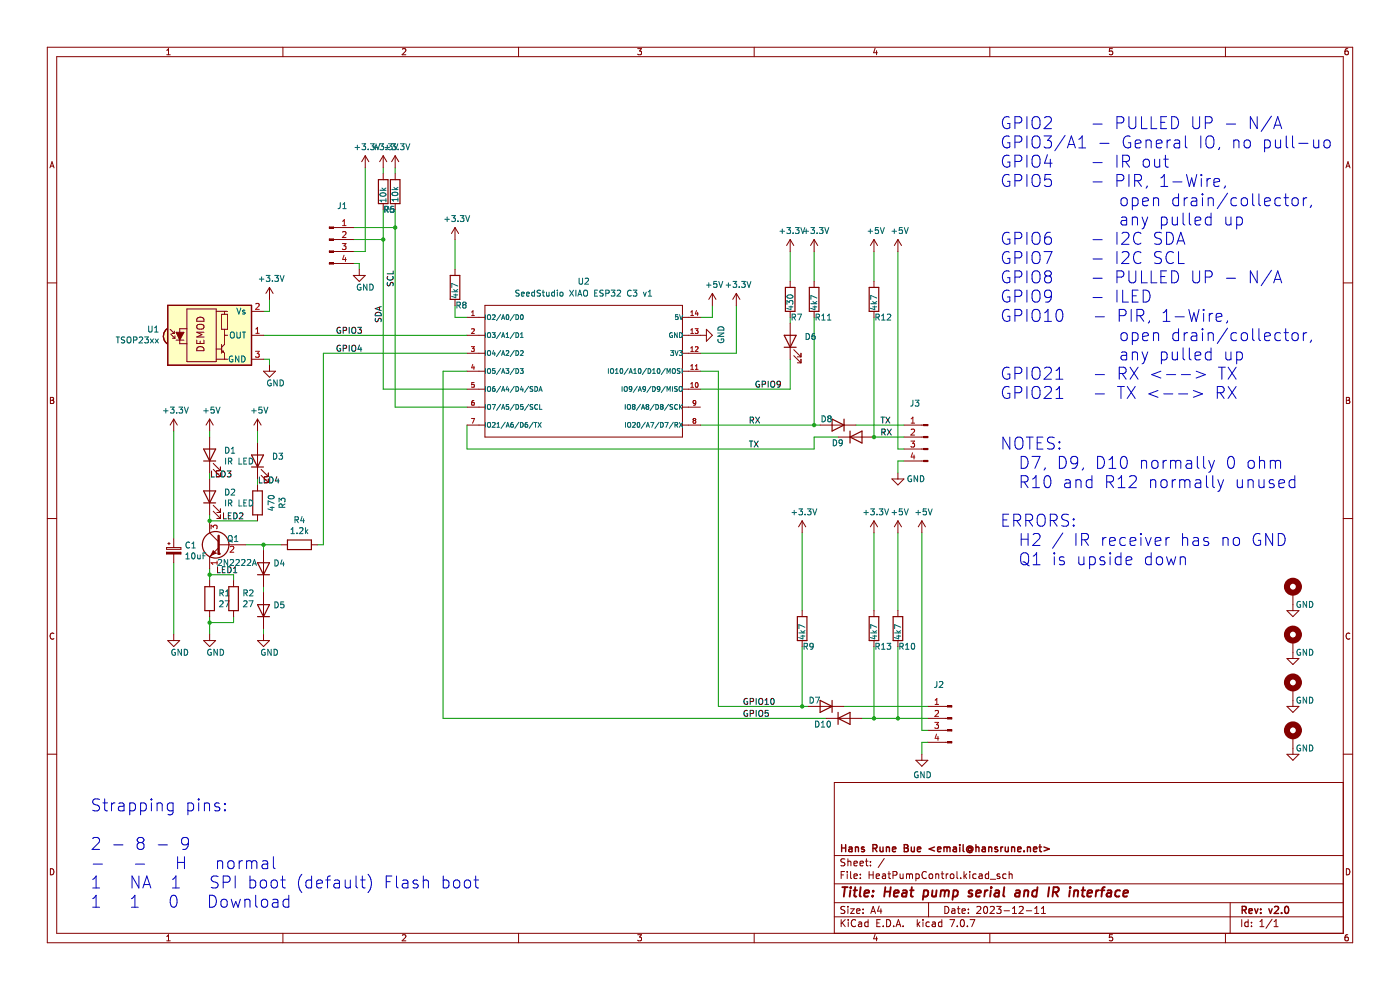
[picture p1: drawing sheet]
<svg xmlns="http://www.w3.org/2000/svg" width="297mm" height="210mm" viewBox="0 0 297 210" stroke-linecap="round" stroke-linejoin="round" font-family="sans-serif">
<g fill="none" stroke="#840000" stroke-width=".21">
<path d="M10 10h277v190h-277zM12 12h273v186h-273zM35.4 11.6h.7M35.4 10.7l.3-.4v1.3M60 10v2M85.4 10.4l.5-.1 .2 .4-.8 .9h.8M110 10v2M135.3 10.3h.8l-.4 .5 .3 .1v.6l-.2 .1-.5-.1M160 10v2M185.6 10.3l-.3 .9h.8M186 10.7v.9M210 10v2"/>
<path d="M236 10.3h-.6l-.1 .6h.6l.1 .6-.2 .1-.5-.1M260 10v2M285.9 10.3l-.3 .1-.2 .2-.1 .8 .3 .2 .4-.1-.1-.6-.3-.1-.3 .3M10.6 35.6l.4-1.3 .5 1.3M10.7 35.2h.6M285.5 35.6l.5-1.3 .4 1.3M285.7 35.2h.6M10 60h2M285 60h2M10.7 84.3h.4l.3 .2-.3 .4 .3 .1v.3l-.2 .3h-.5zM10.7 84.9h.4M285.6 84.3h.5l.2 .2-.2 .4 .2 .1 .1 .3-.3 .3h-.5z"/>
<path d="M285.6 84.9h.5M10 110h2M285 110h2M11.4 134.4a.58 .58 0 0 0-.8 .5 .58 .58 0 0 0 .8 .6M286.4 134.4a.58 .58 0 0 0-.8 .5 .58 .58 0 0 0 .8 .6M10 160h2M285 160h2M285 166h-108v32M10.7 184.3a.66 .66 0 0 1 .7 .6 .66 .66 0 0 1-.7 .7zM35.4 198.6l.3-.3v1.3M35.4 199.6h.7M60 198v2"/>
<path d="M85.4 198.4l.5-.1 .2 .3-.8 1h.8M110 198v2M135.3 198.3h.8l-.4 .5 .3 .1v.5l-.2 .2-.5-.2M160 198v2M177 194.5h108M177 191.5h108M177 187.5h108M177 181.5h108M178.4 185.6h.5M178.4 195.1v1.5M178.7 195.7l.6 .9M179.2 184.9h-.8v1.5"/>
<path d="M179.2 192.3h-.5l-.3 .1v.4l.7 .3 .1 .4-.3 .3-.5-.1M179.2 182.2h-.5l-.3 .1v.4l.7 .3 .1 .4-.3 .3-.5-.1M179.3 195.1l-.9 .8M179.7 184.9v.1M179.7 185.4v1M179.9 182.2v1.5M179.9 192.3v.1M179.9 192.8v1M179.9 182.8l.2-.1h.3l.1 1M179.9 195.1v.1M179.9 195.6v1M180.4 192.8h.8l-.8 1h.8"/>
<path d="M180.4 184.9v1.3l.3 .2M181.2 183.2l.7-.2-.1-.3h-.4l-.2 .2v.7h.6M181.2 185.9l.7-.2-.1-.3h-.4l-.2 .2v.7h.6M181.5 195.2a.71 .71 0 0 0-1 .5 .71 .71 0 0 0 .7 .9l.3-.2M181.7 193.3l.7-.2v-.3h-.5l-.2 .2 .1 .7h.6M182.2 195.6h.5l.1 1M182.4 183.2l.8-.2-.1-.3h-.4l-.3 .2 .1 .7h.6M182.5 186.2v.2M182.5 185.4v.2M182.8 195.9l-.5 .1-.2 .2 .2 .4 .5-.1M183.1 193.6v.2M183.1 192.8v.2"/>
<path d="M183.6 182.7h.6M183.8 182.2v1.3l.4 .2M184.2 195.6h-.5l-.3 .3 .2 .6h.6M184.2 195.1v1.5M184.4 185.6h.8M184.4 184.9v1.5M184.7 183.5v.2M184.7 182.7v.2M184.7 193.8l.5-1.5 .5 1.5M184.9 193.3h.7M185.2 184.9v1.5M185.6 198.2l-.3 .9h.8"/>
<path d="M185.9 185.9l.7-.2-.1-.3h-.4l-.2 .2v.7h.6M186 198.7v.9M186 195.8h.5M186.5 192.2l-.3 1.1h.9M186.7 195.1h-.7v1.5h.7M186.9 192.8v1M187.2 185.4h.6l.1 1M187.4 196.4v.2M187.6 182.1l-1.3 1.9M187.9 185.7l-.5 .1-.2 .2 .2 .4 .5-.1M188.1 195.1a.76 .76 0 0 1 .9 .7 .76 .76 0 0 1-.9 .8zM188.4 185.4h.5"/>
<path d="M188.6 184.9v1.3l.3 .2M189.4 185.7l.8-.1 .1-.2-.1-.4-.8-.1v1.5M189.6 196.4v.2M190.1 196.6l.5-1.5 .5 1.5M190.2 196.1h.7M190.9 185.4l.1 .9 .4 .1 .2-.2M191.6 196.4v.2M191.6 185.4v1M192.3 185.5l.4-.1 .2 .2M192.3 185.4v1M192.9 185.6l.3-.2h.3l.1 1M192.9 185.6v.8"/>
<path d="M194.3 185.4h.4l.3 .3-.1 .6h-.6M194.3 185.4v1.5M194.6 195.1v1.5M194.7 196l.5 .6M195.2 195.6l-.6 .5M195.8 195.1v.1M195.8 195.6v1M196.5 185a.71 .71 0 0 0-1 .5 .71 .71 0 0 0 .7 .9l.3-.2M197 191.5v3M197.2 185.5l.2-.1 .4 .1 .1 .6-.2 .2-.3 .1-.2-.2zM197.2 195.6h-.5l-.3 .3 .2 .6h.6M197.8 195.6h.6v1"/>
<path d="M198.4 195.9l-.5 .1-.2 .2 .2 .4 .5-.1M198.5 185.5l.2-.1h.4l.1 1M198.5 185.4v1M199.7 185.4h.5M199.8 195.6h-.4l-.3 .3 .1 .6h.6M199.8 195.1v1.5M199.9 184.9v1.3l.3 .2M200.4 192.3a.76 .76 0 0 1 .9 .7 .76 .76 0 0 1-.9 .8zM200.7 185.4v1M201.2 185.4l-.5 .3M201.5 195.1h1l-.6 1.5M201.7 185.4h.4l.3 .3v.4l-.3 .3-.4-.1-.1-.2z"/>
<path d="M201.9 192.8h.6l.1 1M202.6 193.1l-.5 .1-.2 .2 .2 .4 .5-.1M203 184.9v1.3l.2 .2M203.1 192.8h.6M203.1 196.4v.2M203.3 192.3v1.3l.4 .2M203.8 186.2v.2M203.9 195.2l.2-.1a.8 .8 0 0 1 .5 .7 .8 .8 0 0 1-.5 .8l-.4-.6zM204.1 193.3l.7-.2-.1-.3h-.4l-.2 .2 .1 .7h.5M204.5 184.9v1.5M204.7 185.8l.4 .6M205.1 185.4l-.6 .5"/>
<path d="M205.2 196.4v.2M205.4 193.6v.2M205.4 192.8v.2M205.7 184.9v.1M205.7 185.4v1M205.8 195.1h1l-.6 1.5M207.1 185.4h-.4l-.3 .3 .1 .6h.6M207.2 192.4l.6-.1 .3 .4-.9 1.1h.9M207.7 185.4h.6l.1 1M208.4 185.7l-.5 .1-.2 .2 .2 .4 .5-.1M208.8 192.4l.2-.1a.8 .8 0 0 1 .5 .7 .8 .8 0 0 1-.5 .8l-.3-.6zM209.7 185.4h-.4l-.3 .3 .2 .6h.5"/>
<path d="M209.7 184.9v1.5M210 198v2M210.1 186.5h1.1M210.1 192.4l.6-.1 .2 .4-.9 1.1h.9M211.4 192.3h1l-.5 .5 .4 .2v.6l-.2 .2-.7-.2M212.1 185.4h-.4l-.2 .2 .1 .2 .5 .1v.4h-.6M213 193.2h1.2M213.4 185.4h-.4l-.3 .3 .2 .6h.5M214.1 185.5l.2-.1h.4v1M214.1 184.9v1.5M214.8 193.8h.9M214.8 192.7l.4-.4v1.5"/>
<path d="M216.2 192.4l.6-.1 .3 .4-.9 1.1h.9M217.7 193.2h1.2M219.5 193.8h.9M219.5 192.7l.4-.4v1.5M220.9 193.8h.9M220.9 192.7l.5-.4v1.5M236 198.3h-.6l-.1 .6 .6-.1 .1 .6-.2 .2-.5-.2M260 198v2M261 191.5v6.5M263.4 195.1v1.5M264.8 195.6h-.4l-.3 .3 .1 .6h.6M264.8 195.1v1.5"/>
<path d="M265.5 196.4v.2M265.5 195.6v.2M267.3 196.6h.8M267.3 195.5l.4-.4v1.5M269.9 195l-1.3 1.9M270.3 196.6h.8M270.3 195.5l.4-.4v1.5M285.6 184.3a.66 .66 0 0 1 .8 .6 .66 .66 0 0 1-.8 .7zM285.9 198.3h-.3l-.2 .3-.1 .7 .3 .3 .4-.2-.1-.6h-.3l-.3 .2"/>
</g>
<g fill="none" stroke="#840000" stroke-width=".3">
<path d="M178.5 179.2v1.5M178.5 179.9h.9M179.4 179.2v1.5M180.1 179.7h.6l.1 1M181.5 179.8l.2-.1h.3l.1 1M181.5 179.7v1M183.3 179.7h-.3l-.2 .2v.2l.5 .1v.4h-.5M185.2 179.9h.7l.1-.2v-.4l-.8-.1v1.5M185.5 179.9l.5 .8M186.7 179.7l.1 .9 .3 .1 .2-.2M187.3 179.7v1M188 179.8l.3-.1h.3l.1 1"/>
<path d="M188 179.7v1M191.8 179.9h.5M191.8 179.2h.5l.3 .2-.3 .5 .3 .1 .1 .4-.3 .3h-.6zM193.3 179.7l.1 .9 .4 .1 .2-.2M194 179.7v1M198.3 179.7l-1.2 .4 1.2 .4M200.3 179.8l.4-.1 .2 .2M200.3 179.7v1M200.9 179.9l.2-.2h.4v1M200.9 179.9v.8M202.3 179.7h.5l.1 1M203.6 179.2v.1"/>
<path d="M203.6 179.7v1M204.3 179.2v1.2l.2 .3M206 179.9a.36 .36 0 0 0-.5 0 .36 .36 0 0 0 0 .5 .36 .36 0 0 0 .5 0M206 179.8v.6M207 179.8l.3-.1h.3l.1 1M207 179.2v1.5M208.4 179.7h.6v1M209.8 179.8l.2-.1h.3l.1 1M209.8 179.7v1M211.6 179.7h-.3l-.3 .2 .1 .2 .5 .1v.4h-.6M212.3 179.7v1M212.8 179.7l-.5 .2"/>
<path d="M213.3 179.7v.9l.4 .1 .2-.2M213.9 179.7v1M214.6 179.8l.2-.1h.4l.1 1M214.6 179.7v1M218 179.8l.2-.1h.3l.1 1M218 179.7v1M220.4 179.7h.6M220.6 179.2v1.2l.4 .3M221.5 179.7l1.1 .4-1.1 .4M180.8 180l-.5 .1-.3 .2 .3 .4 .5-.1M189.3 180.2l.7-.2v-.3h-.5l-.2 .2 .1 .7h.6M194.6 180.2l.7-.2v-.3h-.5l-.2 .2 .1 .7h.6"/>
<path d="M198.9 180.2l.7-.2-.1-.3h-.4l-.2 .2 .1 .7h.5M202.9 180l-.5 .1-.2 .2 .2 .4 .5-.1M206 180.4h.2a.64 .64 0 0 0-.4-1 .64 .64 0 0 0-.8 .8 .72 .72 0 0 0 .5 .6 .72 .72 0 0 0 .8-.1M209 180l-.5 .1-.2 .2 .2 .4 .5-.1M215.9 180.2l.7-.2-.1-.3h-.4l-.2 .2 .1 .7h.5M217.2 180.5v.2M219.2 180.2l.8-.2-.1-.3h-.4l-.3 .2 .1 .7h.6M263.5 193h.7l.2-.2-.1-.4-.8-.1v1.5M263.9 193l.5 .8M265 193.3l.7-.2-.1-.3h-.4l-.2 .2v.7h.6M266.2 192.8l.3 1 .4-1M267.5 193.6v.2"/>
<path d="M267.5 192.8v.2M269.2 192.8l.3 1 .4-1M270.4 192.4l.6-.1 .2 .4-.9 1.1h.9M271.9 193.6v.2M272.7 192.4l.2-.1a.8 .8 0 0 1 .5 .7 .8 .8 0 0 1-.5 .8l-.4-.6z"/>
</g>
<g fill="none" stroke="#840000" stroke-width=".4">
<path d="M178.7 188.2h1.1M179.3 188.2l-.3 2M180.4 188.9l-.2 1.3M180.5 188.2v.2M181.1 188.9h.7M181.4 188.2l-.2 1.7 .1 .2 .4 .1M182.6 188.2l-.2 1.7 .2 .3M183.4 189.5l.9-.2v-.4h-.8l-.2 1 .3 .3 .6-.1M185.1 190v.2M185.3 188.9l-.1 .2M187.7 189.1h1.1M187.8 188.2l-.2 2"/>
<path d="M189 188.2l-.3 2M189.7 189.5l.9-.2v-.4h-.8l-.2 1 .3 .3 .5-.1M191.5 188.9h.8l-.1 1.3M192.3 189.3l-.6 .1a.4 .4 0 0 0-.4 .4 .4 .4 0 0 0 .3 .4l.7-.1M193.1 188.9h.7M193.4 188.2l-.2 1.7 .1 .2 .4 .1M196 188.9h.8l.1 .3v.6a.66 .66 0 0 1-1 .3M196 188.9l-.2 2M197.8 188.9v1.2l.4 .1 .3-.2M198.7 188.9l-.2 1.3M199.6 189l.6-.1 .3 .2M199.6 188.9l-.1 1.3"/>
<path d="M200.5 189.1a.5 .5 0 0 1 .7-.2v1.3M200.5 189.1l-.2 1.1M202.3 188.9h.8l.1 .3-.1 .6a.66 .66 0 0 1-.9 .3M202.3 188.9l-.2 2M206.3 188.9a.49 .49 0 0 0-.8 .3l.1 .2 .6 .2 .1 .3-.4 .3-.5-.1M207.1 189.5l1-.2-.1-.4h-.8l-.2 1 .3 .3 .6-.1M209 188.9l-.2 1.3M209.5 188.9h-.3l-.3 .3M210.2 188.9l-.2 1.3M210.3 188.2v.2M211.2 188.9h.7v1.3M212 189.3l-.7 .1a.4 .4 0 0 0-.4 .4 .4 .4 0 0 0 .3 .4l.7-.1"/>
<path d="M213.1 188.2l-.3 1.7 .3 .3M215.5 188.9h.8l-.1 1.3M216.3 189.3l-.6 .1a.4 .4 0 0 0-.4 .4 .4 .4 0 0 0 .3 .4l.6-.1M217.3 189l.3-.1h.5l-.1 1.3M217.4 188.9l-.2 1.3M220 188.9a.66 .66 0 0 0-1 .3l-.1 .6 .2 .3h.8M220.1 188.2l-.2 2M222.6 188.2l-.3 2M223.4 189.2h.8l.3-.2a.51 .51 0 0 0-.2-.8h-.8l-.2 2M223.9 189.2l.5 1M227 188.9l-.2 1.3M227.1 188.2l-.1 .2"/>
<path d="M227.9 189l.3-.1h.5l-.1 1.3M227.9 188.9l-.1 1.3M229.4 188.9h.8M229.8 188.2l-.2 1.7 .1 .2 .3 .1M230.7 189.5l1-.2-.1-.4h-.7l-.3 1 .3 .3 .6-.1M232.6 188.9l-.2 1.3M233.2 188.9h-.4l-.3 .3M233.5 188.9h.8M234.4 188.2l-.4 .1-.1 .2-.2 1.7M235 188.9h.7v1.3M235.8 189.3l-.7 .1a.4 .4 0 0 0-.3 .4 .4 .4 0 0 0 .2 .4l.7-.1M237.6 188.9a.66 .66 0 0 0-1 .3v.6l.1 .3h.8"/>
<path d="M238.3 189.5l1-.2-.1-.4h-.7l-.2 1 .2 .3 .6-.1"/>
</g>
<path d="M35.1 70.1l.4-.4 1.1 1.6-1.1 1.6a1.97 1.97 0 0 1-.4-2.8z" fill-rule="evenodd" fill="#ffffc2"/>
<path d="M35.5 69.7a1.97 1.97 0 0 0 0 3.2" fill="none" stroke="#840000" stroke-width=".25"/>
<path d="M35.6 64.8h17.8v12.7h-17.8z" fill-rule="evenodd" fill="#ffffc2"/>
<path d="M35.6 64.8h17.8v12.7h-17.8zM43.2 97.8h2.5M43.2 95.2h2.5l-1.2 2.6zM53.4 99.1h2.5M53.4 96.5h2.5l-1.3 2.6zM43.2 104.1h2.5l-1.2 2.6zM43.2 106.7h2.5M53.6 104.1h2v5.1h-2z" fill="none" stroke="#840000" stroke-width=".25"/>
<g fill="none" stroke="#009600" stroke-width=".21">
<path d="M77.5 35.6v17.8h-2.6M81.3 35.6v1.2M83.8 35.6v1.2M74.9 55.9h1.3v1.3M74.9 50.8h6.4M74.9 48.3h8.9M81.3 44.5v38.1h17.8M83.8 44.5v41.9h15.3M96.5 50.8v6.4M167.6 53.4v6.3M172.7 53.4v6.3M185.4 53.4v6.3"/>
<path d="M190.5 53.4v41.8h1.3M55.9 76.2h1.3v1.3M55.9 71.1h43.2M57.2 63.5v2.5h-1.3M96.5 64.8v2.5h2.6M99.1 74.9h-30.5v40.7h-1.3M99.1 78.7h-5.1v73.7h81.3M148.6 78.7h3.8v71.1h19M151.1 64.8v2.5h-2.5M156.2 64.8v10.1h-7.6M167.6 76.2v6.4h-19M167.6 67.3v1.3"/>
<path d="M172.7 67.3v22.9M185.4 67.3v25.4h6.4M36.9 91.4v22.9M44.5 91.4v1.3M54.6 91.4v2.6M99.1 90.2v5h73.6v-2.5h5.1M148.6 90.2h25.4M181.6 90.2h10.2M191.8 97.8h-1.3v2.5M36.9 119.4v15.2M44.5 100.3v1.3M44.5 109.2v1.3h10.1"/>
<path d="M52.1 115.6h7.6M54.6 101.6v1.3M55.9 115.6v1.2M170.2 113v16.5M185.4 113v16.5M190.5 113v16.5M195.6 113v41.9h1.2M44.5 120.6v2.6M44.5 130.8v3.8M44.5 121.9h5.1v1.3M49.6 130.8v1.3h-5.1M55.9 124.5v1.2"/>
<path d="M55.9 133.3v1.3M170.2 137.1v12.7M185.4 137.1v15.3M190.5 137.1v15.3M179.1 149.8h17.7M182.9 152.4h13.9M196.8 157.5h-1.2v2.5"/>
</g>
<g fill="none" stroke="#0000c2" stroke-width=".21">
<path d="M214.1 24.9a1.05 1.05 0 0 0-1.2 .1 1.05 1.05 0 0 0-.2 1.2 .95 .95 0 0 0 .4 1 .95 .95 0 0 0 1.1-.2v-.8h-.5M214.1 29a1.05 1.05 0 0 0-1.2 .1 1.05 1.05 0 0 0-.2 1.2 .95 .95 0 0 0 .4 1 .95 .95 0 0 0 1.1-.2v-.8h-.5M214.1 33a1.05 1.05 0 0 0-1.2 .2 1.05 1.05 0 0 0-.2 1.2 .95 .95 0 0 0 .4 .9 .95 .95 0 0 0 1.1-.1v-.8h-.5M214.1 37.1a1.05 1.05 0 0 0-1.2 .2 1.05 1.05 0 0 0-.2 1.2 .95 .95 0 0 0 .4 .9 .95 .95 0 0 0 1.1-.1v-.8h-.5M215.3 26.1h1a.69 .69 0 0 0 .5-.7 .69 .69 0 0 0-.5-.7h-1v2.6M215.3 30.2h1a.69 .69 0 0 0 .5-.7 .69 .69 0 0 0-.5-.7h-1v2.6M215.3 34.3h1a.69 .69 0 0 0 .5-.7 .69 .69 0 0 0-.5-.7h-1v2.6M215.3 38.3h1a.69 .69 0 0 0 .5-.6 .69 .69 0 0 0-.5-.7h-1v2.6M217.9 24.7v2.6M217.9 28.8v2.6M217.9 32.9v2.6M217.9 37v2.6"/>
<path d="M219.1 25.1a.85 .85 0 0 1 .9-.4 .85 .85 0 0 1 .6 .9v.8a.85 .85 0 0 1-.8 .9 .85 .85 0 0 1-.9-.9zM219.1 29.2a.85 .85 0 0 1 .9-.4 .85 .85 0 0 1 .6 .9v.8a.85 .85 0 0 1-.8 .9 .85 .85 0 0 1-.9-.9zM219.3 33a.84 .84 0 0 1 .9 0 .84 .84 0 0 1 .4 .8v.8a.85 .85 0 0 1-.8 .9 .85 .85 0 0 1-.9-.9v-.8l.2-.5zM219.3 37.1a.84 .84 0 0 1 .9 0 .84 .84 0 0 1 .4 .8v.8a.85 .85 0 0 1-.8 .9 .85 .85 0 0 1-.9-.9v-.8l.2-.5zM221.5 28.8h1.6l-.9 1a.69 .69 0 0 1 .9 .5v.6l-.3 .4-1 .1-.3-.3M221.6 25l.4-.3h.6a.69 .69 0 0 1 .3 1.1l-1.4 1.5h1.6M222.2 32.8l-.6 1.8h1.6M222.8 33.8v1.7M222.9 37h-1.2l-.1 1.2 .4-.2 .8 .1 .3 .4-.2 .8-.3 .3h-.6l-.4-.3M226 28.7l-2.2 3.3M226.4 31.4l.9-2.6 .8 2.6M226.7 30.6h1.2"/>
<path d="M228.9 31.4h1.4M228.9 29.6l.7-.8v2.6M231.9 26.3h1.9M231.9 34.5h1.9M231.9 38.6h1.9M233.3 30.4h2M237 26.1h.9a.69 .69 0 0 0 .5-.7 .69 .69 0 0 0-.5-.7h-.9v2.6M237 32.9v2.6M237 38.3h.9a.69 .69 0 0 0 .5-.6 .69 .69 0 0 0-.5-.7h-.9v2.6M238.2 34.3h.9a.69 .69 0 0 0 .5-.7 .69 .69 0 0 0-.5-.7h-.9v2.6M238.8 34.3l.8 1.2M239.5 24.7v2.1l.5 .5 .7-.1 .2-.4v-2.1"/>
<path d="M239.5 37v2.6M239.7 29a1.05 1.05 0 0 0-1.2 .1 1.05 1.05 0 0 0-.2 1.2 .95 .95 0 0 0 .5 1 .95 .95 0 0 0 1.1-.2v-.8h-.5M240.7 38.3h1a.69 .69 0 0 0 .5-.6 .69 .69 0 0 0-.5-.7h-1v2.6M240.8 30.5l1.2-.2-.1-.5-.7-.1-.4 .3 .1 1.3 .3 .1 .7-.1M241.3 38.3l.9 1.3M242.2 24.7v2.6h1.2M242.6 34a.69 .69 0 0 1 .7-.2 .69 .69 0 0 1 .6 .5v.7a.69 .69 0 0 1-.7 .5 .69 .69 0 0 1-.7-.5zM243.1 29.9a.63 .63 0 0 1 1.1 .1v1.4M243.1 29.7v1.7M243.4 39.4l-.3 .5M244.2 24.7v2.6h1.2M244.9 33.8l.2 1.5a.69 .69 0 0 0 .9-.1"/>
<path d="M245.3 30.5l1.2-.2-.1-.5-.7-.1-.4 .3 .1 1.3 .3 .1 .7-.1M246 33.8v1.7M246.3 39.6h1.4M246.3 37.7l.7-.7v2.6M246.3 26h.8M246.9 33.8h.9M247.2 32.9v2.2l.2 .2 .4 .2M247.5 24.7h-1.2v2.6h1.2M247.6 29.7v1.7M248.3 29.7a.65 .65 0 0 0-.7 .5M248.6 24.7a1.34 1.34 0 0 1 1.4 .9 1.34 1.34 0 0 1-.5 1.6l-.9 .1zM248.8 38.6h1.9"/>
<path d="M249.2 29.8l.2-.1 .7 .1 .2 1.6M250.3 30.3l-.9 .1a.5 .5 0 0 0-.4 .5 .5 .5 0 0 0 .4 .5l.9-.1M251.5 28.8v2.2l.3 .4M251.7 37l.6 2.6 .5-1.9 .5 1.9 .6-2.6M253 24.7v2.1l.5 .5 .8-.1 .2-.4v-2.1M254.7 28.8v2.6M254.9 37v.3M254.9 37.9v1.7M254.9 37l-.2 .1 .2 .2M254.9 37l.1 .1-.1 .2M255.7 26.1h1a.69 .69 0 0 0 .5-.7 .69 .69 0 0 0-.5-.7h-1v2.6M255.9 29.2a.85 .85 0 0 1 1-.4 .85 .85 0 0 1 .6 .9v.8a.85 .85 0 0 1-.8 .9 .85 .85 0 0 1-.9-.9z"/>
<path d="M256.1 37.9v1.7M256.8 37.9a.65 .65 0 0 0-.7 .4M257.5 38.7l1.2-.2-.1-.5-.7-.1-.4 .3 .1 1.2 .3 .2 .7-.2M258.7 31.3l-.2 .4M259.9 39.4l-.2 .5M260.2 26.3h1.9M261.7 29.9a.63 .63 0 0 1 1.1 .1v1.4M261.7 29.7v1.7M264 29.9a.69 .69 0 0 1 .7-.2 .69 .69 0 0 1 .6 .5v.7a.69 .69 0 0 1-.7 .5 .69 .69 0 0 1-.7-.5zM266.7 24.7v2.6l-1.4-2.6v2.6M268.3 29.8l.7-.1 .5 .5v.7l-.3 .4-.2 .1-.7-.1M268.3 29.7v2.5"/>
<path d="M269.7 24.6l-2.1 3.3M270.2 27.3l.9-2.6 .8 2.6M270.5 26.6h1.2M270.6 29.7l.1 1.6a.69 .69 0 0 0 1-.2M271.7 29.7v1.7M272.9 28.8v2.2l.3 .4M274.2 28.8v2.2l.4 .4M275.5 30.4h2M278.7 29.7l.1 1.6a.69 .69 0 0 0 1-.2M279.8 29.7v1.7M281 29.9a.69 .69 0 0 1 .7-.2 .69 .69 0 0 1 .5 .5v.7a.69 .69 0 0 1-.7 .5 .69 .69 0 0 1-.6-.5zM214.1 49.4a1.05 1.05 0 0 0-1.2 .2 1.05 1.05 0 0 0-.2 1.1 .95 .95 0 0 0 .4 1 .95 .95 0 0 0 1.1-.1v-.9h-.5"/>
<path d="M214.1 53.5a1.05 1.05 0 0 0-1.2 .1 1.05 1.05 0 0 0-.2 1.2 .95 .95 0 0 0 .4 1 .95 .95 0 0 0 1.1-.1v-.9h-.5M214.1 57.6a1.05 1.05 0 0 0-1.2 .1 1.05 1.05 0 0 0-.2 1.2 .95 .95 0 0 0 .4 1 .95 .95 0 0 0 1.1-.1v-.9h-.5M215.3 50.6h1a.69 .69 0 0 0 .5-.7 .69 .69 0 0 0-.5-.6h-1v2.5M215.3 54.7h1a.69 .69 0 0 0 .5-.7 .69 .69 0 0 0-.5-.6h-1v2.5M215.3 58.8h1a.69 .69 0 0 0 .5-.7 .69 .69 0 0 0-.5-.6h-1v2.5M217.9 49.3v2.5M217.9 53.4v2.5M217.9 57.5v2.5M219.1 49.6a.85 .85 0 0 1 .9-.3 .85 .85 0 0 1 .6 .8v.9a.85 .85 0 0 1-.8 .9 .85 .85 0 0 1-.9-.9zM219.1 57.8a.85 .85 0 0 1 .9-.3 .85 .85 0 0 1 .6 .8v.8a.85 .85 0 0 1-.8 .9 .85 .85 0 0 1-.9-.9zM219.3 53.5a.84 .84 0 0 1 .9-.1 .84 .84 0 0 1 .4 .8v.9a.85 .85 0 0 1-.8 .8 .85 .85 0 0 1-.9-.8v-.9l.2-.5zM221.5 53.4h1.7l-1.1 2.5"/>
<path d="M222.1 58.5l-.3-.1a.53 .53 0 0 1-.2-.5 .53 .53 0 0 1 .5-.4l.7 .1a.53 .53 0 0 1 .2 .5 .53 .53 0 0 1-.4 .4M222.1 58.5l-.5 .5 .1 .8 .4 .2 .7-.1 .3-.4v-.5l-.5-.5M222.1 58.5h.5M222.8 49.3a1.01 1.01 0 0 0-1.2 1.1v.9l.2 .4 .8 .1 .3-.2 .2-.9-.3-.3-.7-.2-.5 .5M231.9 50.8h1.9M231.9 54.9h1.9M231.9 59h1.9M237 49.3v2.5M237 53.4v2.5M237 58.8h.9a.69 .69 0 0 0 .5-.7 .69 .69 0 0 0-.5-.6h-.9v2.5M237.9 46.2l.3-.2 .7 .2 .1 1.5M237.9 42.2a.69 .69 0 0 1 .7-.3 .69 .69 0 0 1 .5 .5v.8a.69 .69 0 0 1-.6 .5 .69 .69 0 0 1-.7-.5z"/>
<path d="M238 49.5l.4-.2h.6a.69 .69 0 0 1 .4 1.1l-1.5 1.4h1.6M238 53.6l.4-.2h.6a.69 .69 0 0 1 .4 1.1l-1.5 1.4h1.6M239 46.6l-.8 .2a.5 .5 0 0 0-.4 .4 .5 .5 0 0 0 .4 .5l.8-.1M239.5 57.5v2l.5 .5 .7-.1 .2-.4v-2M240.2 42.1l.7-.2 .5 .5v.8l-.2 .3-.3 .1-.7-.1M240.2 41.9v2.6M240.2 46v1.7M240.2 46.3a.63 .63 0 0 1 1.1 .1v1.3M242 49.5a1.02 1.02 0 0 0-1.2 0 1.02 1.02 0 0 0-.3 1.2 .95 .95 0 0 0 .5 1 .95 .95 0 0 0 1-.1M242 53.6a1.02 1.02 0 0 0-1.2 0 1.02 1.02 0 0 0-.3 1.2 .95 .95 0 0 0 .5 1 .95 .95 0 0 0 1-.1M242.2 57.5v2.5h1.2M242.3 46l.6 1.7"/>
<path d="M242.4 42.8l1.2-.2-.1-.5-.7-.2-.4 .4 .1 1.2 .3 .1 .7-.1M242.9 47.7l-.3 .6-.3 .3M243.5 46l-.6 1.7M244.2 57.5v2.5h1.2M244.7 42.2a.63 .63 0 0 1 1.1 .1v1.3M244.7 41.9v1.7M246.3 58.7h.8M246.4 46.2l.7-.2 .5 .5v.7l-.2 .4-.3 .1-.7-.1M246.4 46v2.6M246.4 49.4l-1-.1a.62 .62 0 0 0-.5 .6 .62 .62 0 0 0 .5 .6 .93 .93 0 0 1 1 .6 .65 .65 0 0 1-.5 .7l-1-.1M246.4 53.5l-1-.1a.62 .62 0 0 0-.5 .6 .62 .62 0 0 0 .5 .6 .93 .93 0 0 1 1 .6 .65 .65 0 0 1-.5 .7l-1-.1M247.5 49.3a1.34 1.34 0 0 1 1.4 .8 1.34 1.34 0 0 1-.5 1.6l-.9 .1z"/>
<path d="M247.5 57.5h-1.2v2.5h1.2M248.6 57.5a1.34 1.34 0 0 1 1.4 .8 1.34 1.34 0 0 1-.5 1.6l-.9 .1zM248.7 46l.1 1.6a.69 .69 0 0 0 1-.1M248.9 53.6a1.02 1.02 0 0 0-1.2 0 1.02 1.02 0 0 0-.3 1.2 .95 .95 0 0 0 .4 1 .95 .95 0 0 0 1.1-.1M249.7 51.8l.8-2.5 .8 2.5M249.8 46v1.7M249.9 51.1h1.2M250 41.1v2.5M250 42.1l-.7-.2-.5 .5v.8l.3 .3 .2 .1 .7-.1M250 53.4v2.5h1.2M251 45.2v2.2l.3 .3M251.2 41.9v1.7"/>
<path d="M252 41.9a.65 .65 0 0 0-.8 .5M252.3 45.2v2.2l.4 .3M252.8 42.1l.2-.2 .8 .2 .1 1.5M253 57.5v2l.5 .5 .8-.1 .2-.4v-2M253.5 46.9l1.2-.3-.1-.4-.7-.2-.4 .4 .1 1.2 .3 .1 .7-.1M253.9 42.6l-.9 .1a.5 .5 0 0 0-.3 .5 .5 .5 0 0 0 .3 .4l.9-.1M255.1 41.1v.2M255.1 41.9v1.7M255.1 41.1l-.1 .1 .1 .1M255.1 41.1l.1 .1-.1 .1M255.7 58.8h1a.69 .69 0 0 0 .5-.7 .69 .69 0 0 0-.5-.6h-1v2.5M256.3 42.2a.63 .63 0 0 1 1.1 .1v1.3"/>
<path d="M256.3 41.9v1.7M256.9 46.2l-.7-.2-.5 .5v.7l.2 .4 .3 .1 .7-.1M256.9 45.2v2.5M260.1 46l.1 1.6a.69 .69 0 0 0 .9-.1M260.2 59h1.9M260.4 41l-2.2 3.2M261.1 46v1.7M262.4 46.2l.7-.2 .5 .5v.7l-.3 .4-.2 .1-.7-.1M262.4 46v2.6M262.4 42.1l-.8-.2-.5 .5v.8l.3 .3 .2 .1 .8-.1M263.4 42.2a.69 .69 0 0 1 .7-.3 .69 .69 0 0 1 .5 .5v.8a.69 .69 0 0 1-.6 .5 .69 .69 0 0 1-.7-.5zM265.7 41.1v2.2l.4 .3"/>
<path d="M266.7 57.5v2.5l-1.4-2.5v2.5M267.1 41.1v2.2l.3 .3M268.3 42.8l1.2-.2-.1-.5-.8-.2-.3 .4 .1 1.2 .2 .1 .8-.1M269.7 57.3l-2.1 3.3M270.2 60l.9-2.5 .8 2.5M270.5 59.3h1.2M271.7 42.1l-.8-.2-.4 .5v.8l.2 .3 .2 .1 .8-.1M272.4 41.9h1M272.8 41.1v2.2l.1 .2 .5 .1M274.2 42.2a.69 .69 0 0 1 .7-.3 .69 .69 0 0 1 .5 .5v.8a.69 .69 0 0 1-.7 .5 .69 .69 0 0 1-.6-.5zM276.5 41.9v1.7M277.2 41.9a.65 .65 0 0 0-.7 .5"/>
<path d="M278.2 43.5l-.2 .5M214.1 61.7a1.05 1.05 0 0 0-1.2 .1 1.05 1.05 0 0 0-.2 1.2 .95 .95 0 0 0 .4 1 .95 .95 0 0 0 1.1-.2v-.8h-.5M214.1 65.8a1.05 1.05 0 0 0-1.2 .1 1.05 1.05 0 0 0-.2 1.2 .95 .95 0 0 0 .4 1 .95 .95 0 0 0 1.1-.2v-.8h-.5M214.1 78a1.05 1.05 0 0 0-1.2 .2 1.05 1.05 0 0 0-.2 1.1 .95 .95 0 0 0 .4 1 .95 .95 0 0 0 1.1-.1v-.9h-.5M215.3 62.9h1a.69 .69 0 0 0 .5-.7 .69 .69 0 0 0-.5-.7h-1v2.6M215.3 67h1a.69 .69 0 0 0 .5-.7 .69 .69 0 0 0-.5-.7h-1v2.6M215.3 79.2h1a.69 .69 0 0 0 .5-.6 .69 .69 0 0 0-.5-.7h-1v2.5M217.9 61.5v2.6M217.9 65.6v2.6M217.9 77.9v2.5M219.1 61.9a.85 .85 0 0 1 .9-.4 .85 .85 0 0 1 .6 .9v.8a.85 .85 0 0 1-.8 .9 .85 .85 0 0 1-.9-.9zM219.1 66a.85 .85 0 0 1 .9-.4 .85 .85 0 0 1 .6 .9v.8a.85 .85 0 0 1-.8 .9 .85 .85 0 0 1-.9-.9z"/>
<path d="M219.1 78.3a.85 .85 0 0 1 .9-.4 .85 .85 0 0 1 .6 .8v.9a.85 .85 0 0 1-.8 .9 .85 .85 0 0 1-.9-.9zM221.6 78.1l.4-.2h.6a.69 .69 0 0 1 .3 1.1l-1.4 1.4h1.6M221.6 68.2h1.5M221.6 66.4l.7-.8v2.6M223.1 62.6l-.5 .5h-.5l-.5-.5v-.6l.2-.3 .8-.2 .3 .3a1.68 1.68 0 0 1-.6 2.3h-.5M224 78.6l.7-.7v2.5M224.3 65.9a.61 .61 0 0 1 .6-.3 .61 .61 0 0 1 .5 .5 1.31 1.31 0 0 1-.8 2.1 1.55 1.55 0 0 1-.3-2.3zM231.9 63.1h1.9M232.4 67.2h1.9M232.4 79.5h1.9M237 61.5v2.6M237.4 67h1a.69 .69 0 0 0 .5-.7 .69 .69 0 0 0-.5-.7h-1v2.6"/>
<path d="M237.4 79.2h1a.69 .69 0 0 0 .5-.6 .69 .69 0 0 0-.5-.7h-1v2.5M237.9 70.8a.69 .69 0 0 1 .7-.2 .69 .69 0 0 1 .5 .4v.8a.69 .69 0 0 1-.6 .5 .69 .69 0 0 1-.7-.5zM237.9 74.8l.3-.1 .7 .1 .1 1.5M238 79.2l.9 1.2M238.2 61.5v2.6h1.2M239 75.3l-.8 .1a.5 .5 0 0 0-.4 .5 .5 .5 0 0 0 .4 .4l.8-.1M239.7 77.9l1.7 2.5M240 65.6v2.6M240.2 74.9a.63 .63 0 0 1 1.1 .1v1.3M240.2 70.6v2.5M240.2 74.7v1.6M240.2 70.7l.7-.1 .5 .4v.8l-.2 .3-.3 .2-.7-.2"/>
<path d="M240.2 62.8h.9M241.2 67h1a.69 .69 0 0 0 .5-.7 .69 .69 0 0 0-.5-.7h-1v2.6M241.4 61.5h-1.2v2.6h1.2M241.4 77.9l-1.7 2.5M241.8 67l.8 1.2M242.3 74.7l.6 1.6M242.4 71.4l1.2-.2-.1-.5-.7-.1-.4 .3 .1 1.2 .3 .2 .7-.2M242.5 61.5a1.34 1.34 0 0 1 1.5 .9 1.34 1.34 0 0 1-.5 1.6l-1 .1zM242.9 76.3l-.3 .7-.3 .2M243.5 74.7l-.6 1.6M243.9 68l-.3 .5M244.7 70.6v1.7"/>
<path d="M244.7 70.8a.63 .63 0 0 1 1.1 .1v1.4M246.3 78.7l-2 .8 2 .7M246.4 74.8l.7-.1 .5 .4v.8l-.2 .3-.3 .1-.7-.1M246.4 74.7v2.5M246.8 66.4l.7-.8v2.6M246.8 68.2h1.4M247.5 79.5h1.9M248.7 74.7l.1 1.5a.69 .69 0 0 0 1-.1M249.3 67.2h1.9M249.8 74.7v1.6M250 69.7v2.6M250 70.7l-.7-.1-.5 .4v.8l.3 .3 .2 .2 .7-.2"/>
<path d="M250.6 79.5h2M251 73.8v2.2l.3 .3M251.2 70.6v1.7M252 70.6a.65 .65 0 0 0-.8 .4M252.2 65.6l.6 2.6 .5-1.8 .5 1.8 .6-2.6M252.3 73.8v2.2l.4 .3M252.8 70.7l.2-.1 .8 .1 .1 1.6M253.5 75.5l1.2-.2-.1-.5-.7-.1-.4 .3 .1 1.2 .3 .1 .7-.1M253.8 78.7l1.9 .8-1.9 .7M253.9 71.2l-.9 .1a.5 .5 0 0 0-.3 .5 .5 .5 0 0 0 .3 .5l.9-.2M255.1 69.7v.3M255.1 70.6v1.7"/>
<path d="M255.1 69.7l-.1 .1 .1 .2M255.1 69.7l.1 .1-.1 .2M255.3 65.6v.3M255.3 66.5v1.7M255.3 65.6l-.1 .2 .1 .1M255.3 65.6l.2 .2-.2 .1M256.3 70.6v1.7M256.3 70.8a.63 .63 0 0 1 1.1 .1v1.4M256.5 66.5v1.7M256.9 74.8l-.7-.1-.5 .4v.8l.2 .3 .3 .1 .7-.1M256.9 73.8v2.5M257.3 66.5a.65 .65 0 0 0-.8 .5"/>
<path d="M258 67.3l1.2-.2-.1-.5-.7-.1-.4 .3 .1 1.2 .3 .2 .7-.2M258.5 77.9h1.4M259.2 77.9v2.5M260.1 74.7l.1 1.5a.69 .69 0 0 0 .9-.1M260.4 69.6l-2.2 3.3M260.4 68l-.2 .5M260.5 77.9l1.7 2.5M261.1 74.7v1.6M262.2 77.9l-1.7 2.5M262.4 74.7v2.5M262.4 74.8l.7-.1 .5 .4v.8l-.3 .3-.2 .1-.7-.1M262.4 70.7l-.8-.1-.5 .4v.8l.3 .3 .2 .2 .8-.2"/>
<path d="M263.6 70.7a.69 .69 0 0 1 1 .3v.8a.69 .69 0 0 1-.6 .5 .69 .69 0 0 1-.7-.5v-.8zM265.7 69.7v2.2l.4 .4M267.1 69.7v2.2l.3 .4M268.3 71.4l1.2-.2-.1-.5-.8-.1-.3 .3 .1 1.2 .2 .2 .8-.2M271.7 70.7l-.8-.1-.4 .4v.8l.2 .3 .2 .2 .8-.2M272.4 70.6h1M272.8 69.7v2.2l.1 .2 .5 .2M274.3 70.7a.69 .69 0 0 1 1.1 .3v.8a.69 .69 0 0 1-.7 .5 .69 .69 0 0 1-.6-.5v-.8zM276.5 70.6v1.7M277.2 70.6a.65 .65 0 0 0-.7 .4M278.2 72.1l-.2 .5M214.1 82.1a1.05 1.05 0 0 0-1.2 .2 1.05 1.05 0 0 0-.2 1.1 .95 .95 0 0 0 .4 1 .95 .95 0 0 0 1.1-.1v-.9h-.5"/>
<path d="M214.2 92.7v2.6l-1.4-2.6v2.6M215.3 83.3h1a.69 .69 0 0 0 .5-.7 .69 .69 0 0 0-.5-.6h-1v2.5M215.4 93.1a.85 .85 0 0 1 1-.4 .85 .85 0 0 1 .6 .9v.8a.85 .85 0 0 1-.8 .9 .85 .85 0 0 1-.9-.9zM216.6 96.8a1.34 1.34 0 0 1 1.5 .8 1.34 1.34 0 0 1-.5 1.6l-1 .2zM217.7 92.7h1.5M217.9 82v2.5M218.5 92.7v2.6M218.9 96.8h1.7l-1.1 2.6M219.1 82.3a.85 .85 0 0 1 .9-.3 .85 .85 0 0 1 .6 .8v.9a.85 .85 0 0 1-.8 .9 .85 .85 0 0 1-.9-.9zM220 93.9h.9M221.2 92.7h-1.2v2.6h1.2M221.6 82.2l.4-.2h.6a.69 .69 0 0 1 .3 1.1l-1.4 1.4h1.6"/>
<path d="M221.7 99.2l-.2 .5M223.7 92.8l-1-.1a.62 .62 0 0 0-.5 .6 .62 .62 0 0 0 .5 .6 .93 .93 0 0 1 1 .6 .65 .65 0 0 1-.5 .8l-1-.2M224 80.4h1.5M224 82.7l.7-.7v2.5M224 84.5h1.5M224.7 96.8a1.34 1.34 0 0 1 1.5 .8 1.34 1.34 0 0 1-.5 1.6l-1 .2zM224.7 93.7v.2M224.7 95v.3M224.7 95l.2 .1-.2 .2M224.7 95l-.1 .1 .1 .2M224.7 93.7l.2 .1-.2 .1M224.7 93.7l-.1 .1 .1 .1"/>
<path d="M228.6 97.9l-.5 .5h-.5l-.4-.5v-.6l.2-.4 .7-.1 .4 .3a1.68 1.68 0 0 1-.6 2.3h-.5M229.8 99.2l-.2 .5M232.4 83.6h1.9M232.8 96.8a1.34 1.34 0 0 1 1.5 .8 1.34 1.34 0 0 1-.5 1.6l-1 .2zM235.3 99.4h1.4M235.3 97.5l.7-.7v2.6M237.1 82h1.4M237.8 82v2.5M237.9 97.1a.61 .61 0 0 1 .7-.3 .61 .61 0 0 1 .4 .5 1.31 1.31 0 0 1-.7 2.1 1.55 1.55 0 0 1-.4-2.3zM239.1 82l1.7 2.5M240.8 82l-1.7 2.5M242.2 97.7v1.7"/>
<path d="M242.2 97.9a.63 .63 0 0 1 1 .1v1.4M244.5 97.9a.69 .69 0 0 1 .6-.3 .69 .69 0 0 1 .6 .5v.8a.69 .69 0 0 1-.7 .5 .69 .69 0 0 1-.7-.5zM245.7 82.8l-2 .8 2 .7M246.8 97.7v1.7M246.9 83.6h1.9M247.5 97.7a.65 .65 0 0 0-.7 .4M248.3 97.9a.63 .63 0 0 1 1.1 .1M248.3 97.7v1.7M249.4 98l.4-.3 .6 .1 .1 1.6M249.4 98v1.4M250 83.6h2M251.7 97.8l.3-.1 .7 .1 .1 1.6"/>
<path d="M252.8 98.3l-.8 .1a.5 .5 0 0 0-.4 .5 .5 .5 0 0 0 .4 .5l.8-.2M253.2 82.8l1.9 .8-1.9 .7M254 96.8v2.2l.4 .4M255.3 96.8v2.2l.4 .4M256.4 97.7l.6 1.7M257 99.4l-.2 .6-.4 .2M257.6 97.7l-.6 1.7M258.2 83.3h1a.69 .69 0 0 0 .5-.7 .69 .69 0 0 0-.5-.6h-1v2.5M258.8 83.3l.9 1.2M260.5 82l1.7 2.5M260.7 97.1a.61 .61 0 0 1 .6-.3 .61 .61 0 0 1 .4 .5 1.31 1.31 0 0 1-.7 2.1 1.55 1.55 0 0 1-.3-2.3zM262.2 82l-1.7 2.5"/>
<path d="M264.9 97.9a.69 .69 0 0 1 .7-.3 .69 .69 0 0 1 .5 .5v.8a.69 .69 0 0 1-.7 .5 .69 .69 0 0 1-.6-.5zM267.2 97.9a.63 .63 0 0 1 1.1 .1v1.4M267.2 96.8v2.6M269.5 97.7v1.7M269.5 97.9a.63 .63 0 0 1 1.1 .1M270.6 98l.3-.3 .6 .1 .2 1.6M270.6 98v1.4M212.8 110.3h.8M214 109.1h-1.2v2.5h1.2M215.1 110.4h.9a.69 .69 0 0 0 .5-.7 .69 .69 0 0 0-.5-.6h-.9v2.5M215.7 110.4l.8 1.2M216.6 117.6a.85 .85 0 0 1 1-.3 .85 .85 0 0 1 .6 .8v.8a.85 .85 0 0 1-.8 .9 .85 .85 0 0 1-.9-.9z"/>
<path d="M216.6 102.2h1a.69 .69 0 0 0 .5-.6 .69 .69 0 0 0-.5-.7h-1v2.5M216.6 113.2v2.5M216.6 114.4h1.5M217 119.2l.5 .1 .8 .7M217.2 102.2l.9 1.2M217.6 110.4h1a.69 .69 0 0 0 .5-.7 .69 .69 0 0 0-.5-.6h-1v2.5M218.1 113.2v2.5M218.2 110.4l.9 1.2M219.1 103.4h1.4M219.1 101.6l.7-.7v2.5M219.2 113.4l.3-.2h.7a.69 .69 0 0 1 .3 1.1l-1.4 1.4h1.5M219.2 118l.7-.7v2.5"/>
<path d="M219.2 119.8h1.4M220.2 109.4a.85 .85 0 0 1 .9-.3 .85 .85 0 0 1 .6 .8v.9a.85 .85 0 0 1-.8 .9 .85 .85 0 0 1-.9-.9zM221.8 101a.6 .6 0 0 1 1 .4 1.31 1.31 0 0 1-.7 2 1.69 1.69 0 0 1-.3-2.4zM222.8 110.4h1a.69 .69 0 0 0 .5-.7 .69 .69 0 0 0-.5-.6h-1v2.5M223.4 110.4l.9 1.2M223.7 117.3v.2M223.7 118.1v1.7M223.7 117.3l-.2 .1 .2 .1M223.7 117.3l.1 .1-.1 .1M225.5 113l-2.2 3.3M225.7 118.2l-.6-.1-.4 .4 .2 .3 .8 .3 .1 .2-.1 .4-.2 .1-.8-.1M226 101.9l.2-.2 .7 .2 .1 1.5"/>
<path d="M226.7 109.2l-1-.1a.62 .62 0 0 0-.5 .6 .62 .62 0 0 0 .5 .6 .93 .93 0 0 1 1 .6 .65 .65 0 0 1-.5 .7l-1-.1M227 102.4l-.8 .1a.5 .5 0 0 0-.4 .5 .5 .5 0 0 0 .4 .4l.8-.1M227.8 110l.1 .2-.1 .1M227.8 111.4l.1 .1-.1 .1M227.8 111.4l-.2 .1 .2 .1M227.8 110v.3M227.8 111.4v.2M227.8 110l-.2 .2 .2 .1M228.3 102a.63 .63 0 0 1 1 .1v1.3M228.3 101.7v1.7M228.3 113.2v2.5M228.9 118.1l.1 1.6a.69 .69 0 0 0 .9-.1"/>
<path d="M229.5 114.5h.9a.69 .69 0 0 0 .5-.7 .69 .69 0 0 0-.5-.6h-.9v2.5M229.9 118.1v1.7M230.1 114.5l.8 1.2M231.2 118.2l.7-.1 .5 .5v.7l-.3 .4-.2 .1-.7-.1M231.2 118.1v2.5M231.6 101.9l-.7-.2-.5 .5v.8l.3 .3 .2 .1 .7-.1M231.6 100.9v2.5M233.9 114v1.7M234.3 118.2l-.6-.1-.4 .4 .2 .3 .8 .3 .1 .2-.1 .4-.2 .1-.8-.1M234.7 114a.65 .65 0 0 0-.8 .5M234.8 102.2h1a.69 .69 0 0 0 .5-.6 .69 .69 0 0 0-.5-.7h-1v2.5M235.4 102.2l.8 1.2"/>
<path d="M235.4 114.9l1.2-.3-.1-.5-.7-.1-.4 .4 .1 1.2 .3 .1 .7-.1M235.5 117.3v.2M235.5 118.1v1.7M235.5 117.3l-.1 .1 .1 .1M235.5 117.3l.1 .1-.1 .1M237.2 103.4h1.5M237.2 101.6l.7-.7v2.5M237.8 117.3v2.5M237.8 118.2l-.7-.1-.5 .5v.7l.2 .4 .3 .1 .7-.1M238.8 114.1l-.8-.1-.4 .5v.7l.2 .4 .2 .1 .8-.1M238.9 118.9l1.2-.2-.1-.5-.7-.1-.4 .4 .1 1.2 .3 .1 .7-.1M239.6 101.1l.4-.2h.6a.69 .69 0 0 1 .3 1.1l-1.4 1.4h1.6"/>
<path d="M239.7 114.9l1.2-.3-.1-.5-.7-.1-.4 .4 .2 1.2 .2 .1 .7-.1M242 113.2v.2M242 114v1.7M242 113.2l-.1 .1 .1 .1M242 113.2l.2 .1-.2 .1M243 114l.6 1.7 .6-1.7M244.1 102a.63 .63 0 0 1 1.1 .1v1.3M244.1 101.7v1.7M244.2 117.3v2.5M244.2 118.2l-.7-.1-.5 .5v.7l.2 .4 .3 .1 .7-.1M245.1 114.9l1.2-.3-.2-.5-.7-.1-.3 .4 .1 1.2 .2 .1 .7-.1M245.4 118.3a.69 .69 0 0 1 .7-.2 .69 .69 0 0 1 .5 .5v.7a.69 .69 0 0 1-.6 .5 .69 .69 0 0 1-.7-.5z"/>
<path d="M246.4 102a.69 .69 0 0 1 .7-.3 .69 .69 0 0 1 .5 .5v.8a.69 .69 0 0 1-.7 .5 .69 .69 0 0 1-.6-.5zM247.4 114v1.7M247.5 118.1l.5 1.7 .4-1.2 .5 1.2 .5-1.7M248.1 114a.65 .65 0 0 0-.7 .5M248.7 101.7v1.7M249.4 101.7a.65 .65 0 0 0-.7 .5M250.3 101.7v1.7M250.3 102a.63 .63 0 0 1 1 .1M250.4 118.3a.63 .63 0 0 1 1.1 .2v1.3M250.4 118.1v1.7M250.9 114.3a.63 .63 0 0 1 1.1 .1v1.3M250.9 113.2v2.5"/>
<path d="M251.3 102.1l.4-.4 .6 .2 .1 1.5M251.3 102.1v1.3M253.2 114.1l.2-.1 .7 .1 .2 1.6M253.6 101.9l.3-.2 .7 .2 .1 1.5M254.3 114.6l-.9 .1a.5 .5 0 0 0-.4 .5 .5 .5 0 0 0 .4 .5l.9-.1M254.7 102.4l-.8 .1a.5 .5 0 0 0-.4 .5 .5 .5 0 0 0 .4 .4l.8-.1M255.9 100.9v2.2l.4 .3M256.3 114.1l-.6-.1-.4 .4 .2 .3 .8 .3 .1 .2-.1 .4-.2 .1-.8-.1M257.3 100.9v2.2l.3 .3M258.4 101.7l.6 1.7M259 103.4l-.3 .6-.3 .3M259.5 114.3a.63 .63 0 0 1 1 .1v1.3"/>
<path d="M259.5 114v1.7M259.6 101.7l-.6 1.7M261.7 114.3a.69 .69 0 0 1 .7-.3 .69 .69 0 0 1 .6 .5v.7a.69 .69 0 0 1-.7 .5 .69 .69 0 0 1-.7-.5zM262.5 101.7l.1 1.6a.69 .69 0 0 0 1-.1M263.6 101.7v1.7M264.8 101.7v1.7M264.8 102a.63 .63 0 0 1 1.1 .1v1.3M267.1 101.7l.1 1.6a.69 .69 0 0 0 1-.1M267.3 113.3a1.05 1.05 0 0 0-1.2 .1 1.05 1.05 0 0 0-.2 1.2 .95 .95 0 0 0 .4 1 .95 .95 0 0 0 1.1-.1v-.9h-.5M268.2 101.7v1.7M270 113.2v2.5l-1.5-2.5v2.5M270.2 101.9l-.6-.2-.4 .4 .2 .4 .8 .2 .1 .3-.1 .3-.2 .1-.8-.1"/>
<path d="M271.2 113.2a1.34 1.34 0 0 1 1.4 .8 1.34 1.34 0 0 1-.5 1.6l-.9 .1zM271.3 102.6l1.2-.2-.1-.5-.7-.2-.4 .4 .1 1.2 .3 .1 .7-.1M274.7 101.9l-.7-.2-.5 .5v.8l.2 .3 .3 .1 .7-.1M274.7 100.9v2.5M19.7 177.9l.3-.3h.6a.69 .69 0 0 1 .4 1.1l-1.5 1.5h1.6M21.1 169.6l-1-.1a.62 .62 0 0 0-.4 .6 .62 .62 0 0 0 .4 .6 .93 .93 0 0 1 1 .6 .65 .65 0 0 1-.5 .7l-.9-.1M21.8 170.3h1M22.2 169.5v2.1l.1 .3 .5 .1M23.7 170.3v1.7M24.1 179.2h2M24.4 170.3a.65 .65 0 0 0-.7 .5M25.2 170.4l.3-.1 .7 .1 .1 1.6"/>
<path d="M26.3 170.9l-.8 .1a.5 .5 0 0 0-.4 .5 .5 .5 0 0 0 .4 .5l.8-.1M27.5 170.4l.8-.1 .4 .5v.7l-.2 .4-.2 .1-.8-.1M27.5 170.3v2.6M29.6 178.7l-.5 .5 .1 .7 .4 .3 .7-.1 .2-.4v-.5l-.4-.5M29.6 178.7l-.3-.1a.53 .53 0 0 1-.2-.6 .53 .53 0 0 1 .5-.4l.7 .2a.53 .53 0 0 1 .2 .5 .53 .53 0 0 1-.4 .4M29.6 178.7h.5M29.8 170.4l.7-.1 .5 .5v.7l-.2 .4-.3 .1-.7-.1M29.8 170.3v2.6M32.1 169.5v.2M32.1 170.3v1.7M32.1 169.5l-.1 .1 .1 .1M32.1 169.5l.1 .1-.1 .1"/>
<path d="M33.3 170.6a.63 .63 0 0 1 1.1 .1v1.3M33.3 170.3v1.7M33.6 179.2h1.9M36.7 170.4l-.7-.1-.5 .5v.7l.2 .4 .3 .1 .7-.1M36.7 170.3v2.1a.69 .69 0 0 1-1.1 .3M39.9 170.4l.7-.1 .5 .5v.7l-.3 .4-.2 .1-.7-.1M39.9 170.3v2.6M40 178.7l-.5 .5h-.5l-.5-.5v-.6l.3-.3 .7-.2 .4 .3a1.68 1.68 0 0 1-.6 2.3h-.5M42.2 169.5v.2M42.2 170.3v1.7M42.2 169.5l-.2 .1 .2 .1M42.2 169.5l.1 .1-.1 .1"/>
<path d="M43.4 170.6a.63 .63 0 0 1 1.1 .1v1.3M43.4 170.3v1.7M46.5 170.4l-.6-.1-.4 .4 .2 .3 .8 .3 .1 .2-.1 .4-.2 .1-.8-.1M47.7 171.8l.1 .1-.1 .1M47.7 171.8l-.1 .1 .1 .1M47.7 170.4v.3M47.7 171.8v.2M47.7 170.4l.1 .2-.1 .1M47.7 170.4l-.1 .2 .1 .1M19.7 190.6l.7-.7v2.5M19.7 188.4h1.4M19.7 186.5l.7-.7v2.6"/>
<path d="M19.7 192.4h1.4M19.8 183.3h1.9M27.9 192.4h1.4M27.9 190.6l.7-.7v2.5M28.7 183.3h2M29.5 185.8v2.6l-1.5-2.6v2.6M30.3 188.4l.9-2.6 .8 2.6M30.5 187.6h1.3M36.4 190.1a.61 .61 0 0 1 .6-.2 .61 .61 0 0 1 .4 .5 1.31 1.31 0 0 1-.7 2 1.55 1.55 0 0 1-.3-2.3zM36.6 188.4h1.4M36.6 186.5l.7-.7v2.6M37.7 181.7v2.6"/>
<path d="M37.7 182.9h1.4M39.1 181.7v2.6M44.5 189.9a1.34 1.34 0 0 1 1.4 .8 1.34 1.34 0 0 1-.5 1.6l-.9 .1zM46.1 182.6v1.7M46.1 182.8a.63 .63 0 0 1 1.1 .1v1.4M46.3 185.9l-1-.1a.62 .62 0 0 0-.5 .6 .62 .62 0 0 0 .5 .6 .93 .93 0 0 1 1 .6 .65 .65 0 0 1-.5 .8l-1-.2M47.1 190.9a.69 .69 0 0 1 1.1 .3v.8a.69 .69 0 0 1-.7 .5 .69 .69 0 0 1-.6-.5v-.8zM47.4 187.1h.9a.69 .69 0 0 0 .5-.6 .69 .69 0 0 0-.5-.7h-.9v2.6M48.4 182.8a.69 .69 0 0 1 .7-.2 .69 .69 0 0 1 .6 .5v.7a.69 .69 0 0 1-.7 .5 .69 .69 0 0 1-.7-.5zM49 190.8l.5 1.6 .5-1.2 .5 1.2 .5-1.6M49.9 185.8v2.6M50.7 182.6v1.7"/>
<path d="M51.5 182.6a.65 .65 0 0 0-.8 .5M52 191a.63 .63 0 0 1 1 .1v1.3M52 190.8v1.6M52.3 182.8a.63 .63 0 0 1 1.1 .1M52.3 182.6v1.7M53 186.8l.8-.1 .4 .4v.8l-.2 .3-.2 .2-.8-.2M53 185.8v2.6M53.4 182.9l.4-.3 .6 .1 .1 1.6M53.4 182.9v1.4M54.2 189.9v2.2l.4 .3M55.3 186.9a.69 .69 0 0 1 .7-.2 .69 .69 0 0 1 .5 .4v.8a.69 .69 0 0 1-.6 .5 .69 .69 0 0 1-.7-.5zM55.7 190.9a.69 .69 0 0 1 1.1 .3v.8a.69 .69 0 0 1-.7 .5 .69 .69 0 0 1-.6-.5v-.8z"/>
<path d="M55.7 182.7l.2-.1 .8 .1 .1 1.6M56.8 183.2l-.9 .1a.5 .5 0 0 0-.3 .5 .5 .5 0 0 0 .3 .5l.9-.2M57.6 186.9a.69 .69 0 0 1 .7-.2 .69 .69 0 0 1 .5 .4v.8a.69 .69 0 0 1-.6 .5 .69 .69 0 0 1-.7-.5zM57.9 190.9l.2-.1 .7 .1 .2 1.5M58 181.7v2.2l.4 .4M59 191.4l-.9 .1a.5 .5 0 0 0-.4 .5 .5 .5 0 0 0 .4 .4l.9-.1M59.6 186.7h.9M59.9 185.8v2.2l.2 .2 .4 .2M61.3 190.9l-.8-.1-.4 .4v.8l.2 .3 .2 .1 .8-.1M61.3 189.9v2.5M64 185.5a2.91 2.91 0 0 0 0 3.8M66.1 186.8l-.7-.1-.5 .4v.8l.2 .3 .3 .2 .7-.2"/>
<path d="M66.1 185.8v2.6M67.2 187.5l1.2-.2-.1-.5-.8-.1-.3 .3 .1 1.2 .2 .2 .8-.2M69.1 186.7h1M70.1 185.8l-.5 .1-.1 .3v2.2M70.9 186.8l.3-.1 .7 .1 .1 1.6M72 187.3l-.8 .1a.5 .5 0 0 0-.4 .5 .5 .5 0 0 0 .4 .5l.8-.2M73.2 186.7l.2 1.5a.69 .69 0 0 0 .9-.1M74.3 186.7v1.7M75.5 185.8v2.2l.4 .4M76.5 186.7h1M76.9 185.8v2.2l.1 .2 .5 .2M78.1 185.5a2.91 2.91 0 0 1 0 3.8"/>
<path d="M81.9 187h.9M83.1 185.8h-1.2v2.6M84.1 185.8v2.2l.4 .4M85.4 186.8l.3-.1 .7 .1 .1 1.6M86.5 187.3l-.8 .1a.5 .5 0 0 0-.4 .5 .5 .5 0 0 0 .4 .5l.8-.2M88.6 186.8l-.6-.1-.4 .3 .1 .4 .9 .2 .1 .3-.1 .3-.3 .2-.7-.2M89.8 186.9a.63 .63 0 0 1 1.1 .1v1.4M89.8 185.8v2.6M94 186.8l.8-.1 .4 .4v.8l-.2 .3-.2 .2-.8-.2M94 185.8v2.6M96.3 186.9a.69 .69 0 0 1 .7-.2 .69 .69 0 0 1 .5 .4v.8a.69 .69 0 0 1-.6 .5 .69 .69 0 0 1-.7-.5zM98.6 186.9a.69 .69 0 0 1 .7-.2 .69 .69 0 0 1 .5 .4v.8a.69 .69 0 0 1-.6 .5 .69 .69 0 0 1-.7-.5z"/>
<path d="M100.6 186.7h.9M100.9 185.8v2.2l.1 .2 .5 .2"/>
</g>
<g fill="none" stroke="#0f0f0f" stroke-width=".21">
<path d="M82.2 59.9l.1 .7h.3l.3-.6 .3-.1 .2 .2-.1 .5M82.3 58.6a.56 .56 0 0 0 .5 .8 .56 .56 0 0 0 .5-.8M83.4 57.5v.6h-1.3M72.2 69.5a.58 .58 0 0 0-.7 .6 .58 .58 0 0 0 .8 .5v-.4h-.3M72.2 73.3a.58 .58 0 0 0-.7 .6 .58 .58 0 0 0 .8 .5v-.4h-.3M72.8 70.1l.6-.1 .1-.4-.7-.2v1.3M72.8 73.9l.6-.1 .1-.4-.7-.2v1.3M74.1 69.4v1.3M74.1 73.2v1.3M74.7 69.6l.2-.2a.43 .43 0 0 1 .6 .5v.4a.42 .42 0 0 1-.5 .4 .42 .42 0 0 1-.4-.4zM74.7 73.4l.2-.2a.43 .43 0 0 1 .6 .5v.4a.42 .42 0 0 1-.5 .4 .42 .42 0 0 1-.4-.4zM75.9 69.4h.8l-.4 .5 .3 .1v.6l-.2 .1-.5-.1"/>
<path d="M76.3 73.2l-.3 .9h.7M76.6 73.7v.8M79.7 67.5v.7h.4l.2-.6 .3-.1 .3 .3-.1 .4M79.7 66.5a.68 .68 0 0 1 .7-.2 .68 .68 0 0 1 .5 .7h-1.3zM80.5 65.2v.6M80.9 65l-1.3 .5 1.3 .4M44.9 99.9v1.3h.6M46.5 99.9h-.6v1.3h.6M47.1 99.9a.64 .64 0 0 1 .7 .6 .64 .64 0 0 1-.7 .7zM48.2 99.9h.8l-.4 .5 .3 .1v.6l-.2 .1-.5-.1M159 93.6h.7M159.1 89.1h.7v-.5l-.7-.1v1.2"/>
<path d="M159.3 93.6v1.2M159.4 89.1l.5 .6M160 93.6l.8 1.2M160.3 88.5l.8 1.2M160.8 93.6l-.8 1.2M161.1 80.9a.58 .58 0 0 0-.8 .6 .58 .58 0 0 0 .8 .5v-.4h-.2M161.1 88.5l-.8 1.2M161.7 81.5h.6l.1-.5-.7-.1v1.2M163 80.9v1.2M163.6 81l.2-.1a.43 .43 0 0 1 .5 .4v.4a.42 .42 0 0 1-.4 .4 .42 .42 0 0 1-.4-.4zM165.6 81.4l-.3 .2h-.3l-.1-.6 .4-.1 .3 .2-.1 .7-.2 .3h-.3M186.9 88.5h.7"/>
<path d="M187.1 91.7l.6-.1v-.5l-.6-.1v1.3M187.3 88.5v1.2M187.4 91.7l.4 .6M187.9 88.5l.9 1.2M188.2 91l.9 1.3M188.8 88.5l-.9 1.2M189.1 91l-.9 1.3M45.9 100.5h.4M47.4 108.8v1.3h.6M48.4 109.4h.5M49 108.8h-.6v1.3h.6M49.6 108.8a.64 .64 0 0 1 .7 .6 .64 .64 0 0 1-.7 .7z"/>
<path d="M50.8 108.9l.5-.1 .2 .4-.8 .9h.8M55 101.2v1.2h.6M56.1 101.8h.4M56.7 101.2h-.6v1.2h.6M57.2 101.2a.64 .64 0 0 1 .7 .6 .64 .64 0 0 1-.7 .6zM58.7 101.1l-.3 .9h.8M59 101.6v.8M46.1 120.2v1.3h.7M47.2 120.8h.4M47.8 120.2h-.6v1.3h.6M48.3 120.2a.64 .64 0 0 1 .8 .7 .64 .64 0 0 1-.8 .6zM49.5 121.5h.8"/>
<path d="M49.5 120.6l.4-.4v1.3M158.5 150.8a.58 .58 0 0 0-.7 .5 .58 .58 0 0 0 .8 .5v-.4h-.2M158.5 148.2a.58 .58 0 0 0-.7 .6 .58 .58 0 0 0 .8 .5v-.4h-.2M159.1 148.8h.7v-.5l-.7-.1v1.2M159.1 151.4l.7-.1v-.5l-.7-.1v1.3M160.4 148.2v1.2M160.4 150.7v1.3M161 150.9l.3-.2a.43 .43 0 0 1 .5 .4v.4a.42 .42 0 0 1-.4 .5 .42 .42 0 0 1-.4-.5zM161 148.3l.3-.1a.43 .43 0 0 1 .5 .4v.4a.42 .42 0 0 1-.4 .4 .42 .42 0 0 1-.4-.4zM162.3 149.4h.7M162.3 148.5l.4-.3v1.2M163 150.7h-.6l-.1 .6 .6-.1 .1 .6-.2 .2-.5-.2"/>
<path d="M163.6 148.3l.2-.1a.68 .68 0 0 1 .4 .6 .68 .68 0 0 1-.4 .6l-.3-.5z"/>
</g>
<g fill="none" stroke="#840000" stroke-width=".21">
<path d="M44.5 92.7v7.6M45.2 99.6l1.6 1.5M45.2 98.3l1.6 1.5M46 99.8h.8M46.8 99.1v.7M54.6 88.9l-.7 1.3M54.6 88.9v2.5M54.6 94v7.6M54.6 88.9l.8 1.3M55.4 99.6l1.5 1.5M44.5 118.1h.1M44.5 101.6v7.6"/>
<path d="M44.5 113l1.9 1.9M45.2 108.5l1.6 1.5M45.2 107.2l1.6 1.5M46 101.1h.8M46 110h.8M46 108.7h.8M46.4 116.2l-1.9 1.9M46.8 100.3v.8M46.8 107.9v.8M46.8 109.2v.8M54.6 102.9v1.2M54.6 109.2v1.3"/>
<path d="M55.4 100.8l1.5 1.6M56.2 102.4h.7M56.2 101.1h.7M56.9 100.3v.8M56.9 101.6v.8"/>
</g>
<g fill="none" stroke="#006464" stroke-width=".21">
<path d="M47.9 94.9a.64 .64 0 0 1 .7 .6 .64 .64 0 0 1-.7 .6zM47.9 97.2v1.2M48.5 97.8h.6v-.5l-.6-.1v1.2M48.8 97.8l.4 .6M49.1 96.1h.7M49.1 95.2l.3-.3v1.2M50.7 97.2v1.2h.6M51.7 97.8h.5M52.3 97.2h-.6v1.2h.6M52.9 97.2a.64 .64 0 0 1 .7 .6 .64 .64 0 0 1-.7 .6zM53.4 87.1h.9M53.9 86.7v.9"/>
<path d="M55.6 86.4h-.6l-.1 .6 .6-.1 .1 .6-.2 .1-.5-.1M56 86.4l.4 1.2 .4-1.2M58 96.1a.64 .64 0 0 1 .7 .7 .64 .64 0 0 1-.7 .6zM59.2 96.1h.8l-.5 .5 .4 .1v.6l-.2 .1-.5-.1M47.9 103.8a.64 .64 0 0 1 .7 .6 .64 .64 0 0 1-.7 .6zM47.9 106.1v1.2M48.5 106.7h.6v-.5l-.6-.1v1.2M48.8 106.7l.4 .6M49.1 103.9l.5-.1 .2 .3-.8 .9h.8M50.7 106.1v1.2h.6M51.7 106.7h.5M52.3 106.1h-.6v1.2h.6"/>
<path d="M52.9 106.1a.64 .64 0 0 1 .7 .6 .64 .64 0 0 1-.7 .6zM56.9 105.3a.75 .75 0 0 1 1.3 .2 .72 .72 0 0 1-1.3-.1zM57.3 107.6h.9M57.7 107.5v.7l-.9-.3M58.2 106.8l-1.3-.5v.8M59.2 106.5v-.8l.5 .4 .1-.4h.5l.2 .2-.2 .6M59.9 107.6l-.1-.6-.5-.1-.1 .7h1.3M60.5 106.9l-.6 .4"/>
</g>
<path d="M46.4 113.7v3.8" fill="none" stroke="#840000" stroke-width=".51"/>
<circle cx="46.4" cy="117.5" r=".25" fill="#840000"/>
<path d="M45.2 116.8l.5 .5-1 .5z" fill-rule="evenodd" fill="#840000"/>
<g fill="none" stroke="#840000" stroke-width=".21">
<path d="M36.1 69.9l.9 .8M36.2 70.9l.9 .9M36.5 70.7h.5M36.6 71.8h.5M37 70.2v.5M37.1 71.3v.5M37.4 72.1h1.6M39.6 65.5h6.3v11.2h-6.3zM45.9 76.2h1.7M45.9 66h2.4M45.9 74h1.1M47 73v1.9"/>
<path d="M47.4 74.4v.3h-.3M47.6 66v.7M47.6 69.9v1.2M36.9 88.9l-.8 1.3M36.9 88.9v2.5M36.9 88.9l.7 1.3M44.5 110.5v2.5M44.5 118.1v2.5M45.2 116.8l.5 .5-1 .5zM45.7 117.3h.1M46.4 115.6h5.7M55.9 116.8v7.7"/>
<path d="M59.7 115.6h1.3M66.1 115.6h1.2"/>
</g>
<g fill="none" stroke="#840000" stroke-width=".25">
<path d="M35.5 69.7a1.97 1.97 0 0 0 0 3.2M54.6 119.4h2.6l-1.3 2.5zM61 114.5h5.1v2.1h-5.1zM54.6 121.9h2.6"/>
<circle cx="45.7" cy="115.6" r="2.82"/>
</g>
<path d="M44.8 112.2v-.8l.5 .4 .1-.3h.5l.2 .1-.2 .6M46.1 119v.7M46.1 119.4h-1.3l.3 .3M48.9 116l.5-.1 .2 .3-.8 .9h.8" fill="none" stroke="#a90000" stroke-width=".21"/>
<g fill="none" stroke="#006464" stroke-width=".21">
<path d="M34.7 87.1h1M35.2 86.7v.9M36.1 86.4h.8l-.4 .4 .4 .2v.5l-.2 .1-.6-.1M37.5 87.5v.1M38 86.4h.7l-.4 .4 .4 .2v.5l-.2 .1-.5-.1M39.1 86.4l.4 1.2 .5-1.2M46.3 118.8l.5-.1 .2 .3-.8 1h.8M48.3 118.7v1.3l-.7-1.3v1.3M48.5 113.8l.2-.2a.43 .43 0 0 1 .6 .4v.5a.42 .42 0 0 1-.5 .4 .42 .42 0 0 1-.4-.4zM48.7 114.6l.6 .4M48.8 118.8l.5-.1 .3 .3-.8 1h.8M49.7 114.9h.8"/>
<path d="M49.7 114l.4-.4v1.3M50 118.8l.5-.1 .3 .3-.8 1h.8M51.3 118.8l.4-.1 .3 .3-.8 1h.8M52.5 118.8l.4-.1 .3 .3-.8 1h.8M53.6 120l.4-1.3 .4 1.3M53.7 119.6h.6M58.3 118.8a.64 .64 0 0 1 .8 .6 .64 .64 0 0 1-.8 .7zM59.8 118.7l-.3 .9h.8M60.1 119.2v.9M61.7 112.3l.4-.4v1.3M61.7 113.2h.8M62.6 110.3l.6-.1v-.5l-.6-.1v1.3"/>
<path d="M62.9 110.3l.4 .6M63 113.1v.1M63.5 112l.5-.1 .3 .4-.8 .9h.8M64.1 109.6l-.3 .9h.8M64.4 110v.9M64.8 111.9v1.3M64.9 112.7l.4 .5M65.3 112.4l-.5 .4"/>
</g>
<path d="M37.4 70.5h1.6l-.9 1.6z" fill="#840000"/>
<g fill="none" stroke="#840000" stroke-width=".21">
<path d="M167.6 59.7v1.3M172.7 59.7v1.3M185.4 59.7v1.3M37.4 70.5h1.6l-.9 1.6zM39.6 69.7h-1.5v3.2h1.5M41.7 72.1v.8h1.6v-.8M41.8 73.8a.82 .82 0 0 1 1-.2 .82 .82 0 0 1 .5 .8h-1.6zM41.8 67.6a.82 .82 0 0 1 1-.3 .82 .82 0 0 1 .5 .9h-1.6zM42 68.9a1.03 1.03 0 0 1 1.3 .3 .51 .51 0 0 1-.5 .6h-.6a.51 .51 0 0 1-.5-.3 .51 .51 0 0 1 .3-.6zM42.5 72.4v.5M43.3 70.5h-1.6l1.1 .5-1.1 .5h1.6M47 74.3l.6 .6v1.3h.7"/>
<path d="M47 66.7h1.3v3.2h-1.3zM48.3 71.1h-.7v1.9l-.6 .7M53.4 76.2h2.5M53.4 71.1h2.5M53.4 66h2.5M99.1 71.1h3.8M99.1 67.3h3.8M99.1 78.7h3.8M99.1 74.9h3.8M102.9 64.8h41.9v27.9h-41.9zM144.8 71.1h5.1M144.8 67.3h3.8"/>
<path d="M144.8 78.7h3.8M144.8 74.9h3.8M149.9 69.9l1.2 1.2-1.2 1.3zM151.1 62.2l-.7 1.3M151.1 62.2v2.6M151.1 62.2l.8 1.3M156.2 62.2l-.8 1.3M156.2 62.2v2.6M156.2 62.2l.8 1.3M167.6 66v1.3M167.6 68.6v7.6M168.4 75.4l1.5 1.6"/>
<path d="M168.4 74.2l1.5 1.5M169.2 77h.7M169.2 75.7h.7M169.9 74.9v.8M169.9 76.2v.8M172.7 66v1.3M185.4 66v1.3M44.5 88.9l-.8 1.3M44.5 88.9v2.5M44.5 88.9l.7 1.3M99.1 90.2h3.8M99.1 86.4h3.8"/>
<path d="M99.1 82.6h3.8M144.8 90.2h3.8M144.8 86.4h3.8M144.8 82.6h3.8M174 90.2h7.6M177.8 92.7h7.6M195.6 90.2h.4M195.6 92.7h.4M195.6 97.8h.4M195.6 95.2h.4M170.2 110.5v2.5M170.2 110.5l-.8 1.3"/>
<path d="M170.2 110.5l.7 1.3M170.2 129.5v1.3M170.2 135.9v1.2"/>
</g>
<path d="M35.6 64.8h17.8v12.7h-17.8zM166.4 73.7h2.5M166.4 71.1h2.5l-1.3 2.6zM166.6 61h2v5h-2zM171.7 61h2v5h-2zM184.4 61h2v5h-2zM176.5 88.9l2.6 1.3-2.6 1.2zM179.1 88.9v2.5M180.3 91.4v2.6M180.3 92.7l2.6-1.3v2.6zM169.2 130.8h2v5.1h-2z" fill="none" stroke="#840000" stroke-width=".25"/>
<g fill="none" stroke="#006464" stroke-width=".21">
<path d="M122.9 59v1l.2 .3 .4-.1 .1-.2v-1M124.1 59.1l.5-.1 .3 .4-.8 .9h.8M150.4 60v1M152.1 59.7h-.7v.6l.6-.1 .1 .6-.2 .2-.5-.2M152.5 59.7l.4 1.3 .4-1.3M154.5 60v1M155.5 59.7h.8l-.4 .5 .3 .1v.5l-.2 .2-.5-.2M157.3 59.7h.8l-.4 .5 .3 .1v.5l-.1 .2-.6-.2M158.5 59.7l.4 1.3 .4-1.3M24.6 71.5h.8M25 71.5v1.2M26.5 71.5l-.7 .1v.4l.5 .2 .2 .3-.3 .2h-.5"/>
<path d="M27 71.7l.2-.2a.43 .43 0 0 1 .6 .4v.4a.42 .42 0 0 1-.4 .5 .42 .42 0 0 1-.5-.5zM28.3 72.1h.6l.1-.5-.7-.1v1.2M29.5 71.6l.5-.1 .3 .3-.8 .9h.8M30.7 71.5h.8l-.4 .5 .3 .1v.5l-.2 .1-.5-.1M31.5 69.2v1l.3 .2h.3l.2-.2v-1M31.9 71.9l.7 .8M32.6 71.9l-.7 .8M32.8 70.4h.7M32.8 69.5l.4-.3v1.2M32.9 71.9l.7 .8M33.6 71.9l-.7 .8M48.9 70.6l.3-.2a.43 .43 0 0 1 .5 .5v.4a.42 .42 0 0 1-.4 .4 .42 .42 0 0 1-.4-.4z"/>
<path d="M49.3 75.6a.58 .58 0 0 0-.7 .6 .58 .58 0 0 0 .8 .5v-.5h-.2M50.3 70.4v1.1l.2 .2 .4-.1 .1-.1v-1.1M50.3 65.4l.4 1.2 .4-1.2M50.7 75.5v1.3l-.8-1.3v1.3M51.3 75.5a.64 .64 0 0 1 .7 .6 .64 .64 0 0 1-.7 .7zM51.4 70.4h.7M51.8 70.4v1.3M51.9 65.8h-.3l-.1 .2v.1l.4 .2v.3h-.4M103 66.8v1M103 70.6v1M103 74.4v1M103 78.2v1"/>
<path d="M103.5 66.8l.5 .1 .1 .5-.3 .4-.3-.2-.1-.5zM103.5 70.6l.5 .1 .1 .5-.3 .4-.3-.2-.1-.5zM103.5 74.4l.5 .1 .1 .6-.3 .3-.3-.1-.1-.6zM103.5 78.2l.5 .1 .1 .6-.3 .3-.3-.1-.1-.6zM104.4 70.6h.6l-.3 .4 .3 .1v.4h-.6M104.5 66.9l.4-.1 .1 .3-.6 .7h.6M104.7 74.3l-.2 .8h.6M105 74.7v.7M105 78.2h-.5v.5l.5-.1v.5h-.5M106.2 66.7l-.9 1.3M106.2 70.5l-.9 1.3M106.2 74.3l-.9 1.3"/>
<path d="M106.2 78.1l-.9 1.3M106.4 67.8l.3-1 .4 1M106.4 71.6l.3-1 .4 1M106.4 75.4l.3-1 .4 1M106.4 79.2l.3-1 .4 1M106.5 67.5h.5M106.5 78.9h.5M106.5 71.3h.5M106.5 75.1h.5M107.3 78.2h.6l-.3 .4h.3M107.4 74.5l.4-.1 .1 .3-.6 .7h.6M107.4 71.6h.5"/>
<path d="M107.4 70.9l.3-.3v1M107.5 66.9l.1-.1a.49 .49 0 0 1 .4 .5 .49 .49 0 0 1-.5 .4l-.1-.3zM107.9 78.6v.1M107.9 78.7v.5l-.6-.1M109.1 66.7l-.9 1.3M109.1 70.5l-.9 1.3M109.1 74.3l-.9 1.3M109.1 78.1l-.9 1.3M109.4 66.8a.51 .51 0 0 1 .6 .5 .51 .51 0 0 1-.6 .5zM109.4 70.6a.51 .51 0 0 1 .6 .5 .51 .51 0 0 1-.6 .5zM109.4 74.4a.51 .51 0 0 1 .6 .5 .51 .51 0 0 1-.6 .5zM109.4 78.2a.51 .51 0 0 1 .6 .5 .51 .51 0 0 1-.6 .5z"/>
<path d="M110.1 61.6l-.6 .1v.3l.5 .3 .1 .3-.2 .2h-.5M110.4 78.2h.6l-.3 .4 .2 .1v.4h-.5M110.4 74.5l.4-.1 .2 .3-.6 .7h.6M110.4 71.6h.6M110.4 70.9l.3-.3v1M110.5 66.9l.2-.1a.49 .49 0 0 1 .3 .5 .49 .49 0 0 1-.4 .4l-.2-.3zM110.6 62.4l.6-.1v-.3h-.4l-.2 .2 .1 .6h.5M111.7 62.4l.6-.1v-.3h-.4l-.2 .2 .1 .6h.5M113.4 62h-.4l-.2 .2 .1 .6h.5M113.4 61.5v1.3M114.7 61.6l-.7 .1v.3l.5 .3 .2 .3-.3 .2h-.5M115 62h.5"/>
<path d="M115.2 61.5v1.1l.3 .2M115.9 62l.1 .8 .5-.1M116.5 62v.8M117.6 62h-.3l-.3 .2 .1 .6h.5M117.6 61.5v1.3M118.2 61.5v.2M118.2 62v.8M118.8 62.1l.2-.1 .4 .1-.1 .7-.5-.1zM120.8 61.5l.9 1.3M121.7 61.5l-.9 1.3M122.2 61.5v1.3M122.6 62.8l.4-1.3 .4 1.3"/>
<path d="M122.7 62.5h.6M123.9 61.7l.2-.2a.43 .43 0 0 1 .5 .5v.4a.42 .42 0 0 1-.4 .4 .42 .42 0 0 1-.4-.4zM126.2 62.2h.4M126.8 61.5h-.6v1.3h.6M128 61.6l-.7 .1v.3l.5 .3 .2 .3-.3 .2h-.5M128.5 62.2h.6l.1-.5-.7-.2v1.3M129.1 78.2v1M129.6 78.2l.5 .1 .1 .6-.3 .3-.3-.1-.1-.6zM129.7 61.5h.7l-.4 .5 .4 .2v.5l-.2 .1-.5-.1M130.6 79.2h.5M130.6 78.5l.3-.3v1M130.9 61.7l.5-.2 .3 .4-.8 .9h.8"/>
<path d="M131.6 78.3l.2-.1a.49 .49 0 0 1 .3 .5 .49 .49 0 0 1-.4 .5l-.2-.4zM133.3 78.1l-.9 1.3M133.5 79.2l.3-1 .3 1M133.6 78.9h.4M133.9 61.7a.56 .56 0 0 0-.8 .5 .56 .56 0 0 0 .8 .5M134.3 61.5h.8l-.4 .5 .3 .2v.5l-.1 .1-.6-.1M134.4 79.2h.6M134.4 78.5l.3-.3v1M135.5 78.2h.1a.49 .49 0 0 1 .4 .5 .49 .49 0 0 1-.5 .5l-.1-.4zM136.5 62l.3 .8 .3-.8M137.1 78.1l-.8 1.3M137.5 78.2a.51 .51 0 0 1 .6 .5 .51 .51 0 0 1-.6 .5z"/>
<path d="M137.5 62.8h.7M137.5 61.9l.4-.4v1.3M138.5 79.2h.5M138.5 78.5l.2-.3v1M139.5 78.3l.2-.1a.49 .49 0 0 1 .3 .5 .49 .49 0 0 1-.4 .5l-.2-.4zM141.2 78.1l-.9 1.3M141.5 79.2v-1l.3 .7 .4-.7v1M142.3 74.4h.6l-.3 .4 .3 .1v.4h-.6M142.6 70.6a.46 .46 0 0 0-.6 .5 .46 .46 0 0 0 .7 .4v-.3h-.2M142.8 78.2l.4 .1 .1 .6-.3 .3-.3-.1-.1-.6zM143.2 74.4l.3 1 .4-1M143.7 70.6v1l-.6-1v1"/>
<path d="M143.8 66.8h-.5v.4h.5v.5h-.5M144.1 74.4h.6l-.3 .4 .3 .1v.4h-.6M144.2 66.8l.3 1 .3-1M144.2 70.6a.51 .51 0 0 1 .5 .5 .51 .51 0 0 1-.5 .5zM144.3 78.2l-.6 .1a.42 .42 0 0 0 .5 .5v.4h-.5M144.7 78.2v1M149.9 60.5h.9M152.3 70.6h1.3l-1.3 .8h1.3M152.4 69.5a.68 .68 0 0 1 .7-.2 .68 .68 0 0 1 .5 .7h-1.3zM152.4 72a.58 .58 0 0 0 .5 .7 .58 .58 0 0 0 .5-.8h-.4v.2M154 60.5h1M156.8 60.8v.2"/>
<path d="M166.9 64.5v-.7l.5 .4 .1-.4h.6l.1 .2-.1 .5M167 62.7a.75 .75 0 0 1 1.2 .3 .72 .72 0 0 1-1.3-.1zM167.4 65.1h.8M167.8 64.9v.8l-.9-.3M168 67.3l.7-.1v-.5l-.7-.1v1.3M168.3 67.3l.5 .6M169.2 66.6h.8l-.5 1.3M171 70.7a.64 .64 0 0 1 .7 .7 .64 .64 0 0 1-.7 .6zM172 64.4h1.3M172.4 65.1h.9M172.4 63.9l.5 .5M172.8 70.7l-.3 .1-.2 .2-.1 .8 .3 .2 .4-.1-.1-.6-.3-.1-.3 .3"/>
<path d="M172.9 64.9v.8l-.9-.3M173.1 67.3l.6-.1 .1-.5-.7-.1v1.3M173.3 63.9l-.5 .4M173.3 63.2l-1.3-.5v.8M173.4 67.3l.4 .6M174.3 67.9h.8M174.3 67l.4-.4v1.3M175.5 67.9h.8M175.5 67l.4-.4v1.3M184.7 64.4h1.3M185.1 65.1h.9M185.1 63.9l.5 .5"/>
<path d="M185.6 64.9v.8l-.9-.3M185.8 67.3l.6-.1 .1-.5-.7-.1v1.3M186 63.9l-.5 .4M186 63.2l-1.3-.5v.8M186.1 67.3l.4 .6M187 67.9h.8M187 67l.4-.4v1.3M188.2 66.7l.5-.1 .3 .4-.8 .9h.8M43.2 87.1h1M43.7 86.7v.9M45.4 86.4h-.6l-.1 .6 .6-.1 .1 .6-.2 .1-.5-.1M45.8 86.4l.4 1.2 .5-1.2"/>
<path d="M103 82v1M103 85.8v1M103 89.6v1M103.5 85.9l.5 .1 .1 .5-.3 .3-.3-.1-.1-.6zM103.5 82l.5 .1 .1 .6-.3 .3-.3-.1-.1-.6zM103.5 89.7l.5 .1 .1 .5-.3 .3-.3-.1-.1-.5zM104.4 85.8h.7l-.4 1M104.5 89.7l.4-.1 .1 .3-.6 .7h.6M105 82l-.5 .2v.6l.2 .2 .3-.1v-.5h-.3l-.2 .2M105.4 90.6h.6M105.4 89.9l.3-.3v1M106.2 82l-.9 1.3"/>
<path d="M106.2 85.8l-.9 1.3M106.4 83l.3-1 .4 1M106.4 86.8l.3-1 .4 1M106.5 82.7h.5M106.5 86.5h.5M107.2 89.6l-.9 1.3M107.4 90.6l.3-1 .3 1M107.5 90.3h.4M107.6 82l-.2 .7h.6M107.9 82.3v.7M107.9 85.8h-.5v.5l.5-.1v.5h-.5M108.8 89.6l-.4 .3-.1 .5 .2 .2 .4-.1-.1-.4-.3-.1-.2 .2"/>
<path d="M109.1 82l-.9 1.3M109.1 85.8l-.9 1.3M109.4 85.8a.51 .51 0 0 1 .6 .5 .51 .51 0 0 1-.6 .5zM109.4 82a.51 .51 0 0 1 .6 .5 .51 .51 0 0 1-.6 .5zM110.1 89.6l-.9 1.3M110.4 89.6a.51 .51 0 0 1 .6 .5 .51 .51 0 0 1-.6 .5zM110.7 82l-.3 .7h.6M110.9 82.3v.7M110.9 85.8h-.4l-.1 .5 .5-.1v.5h-.5M111.9 89.6l-.5 .3v.5l.2 .2 .3-.1v-.4l-.3-.1-.2 .2M112.2 82l-.9 1.3M112.2 85.8l-.9 1.3"/>
<path d="M113 85.9h-.5a.42 .42 0 0 0 .5 .5l-.1 .4h-.5M113 82l-.5 .1a.42 .42 0 0 0 .5 .5l-.1 .4h-.5M113.1 89.6l-.8 1.3M113.3 89.6h.6M113.5 82a.51 .51 0 0 1 .5 .5 .51 .51 0 0 1-.5 .5zM113.6 89.6v1M114 85.9a.45 .45 0 0 0-.6 .4 .45 .45 0 0 0 .6 .4M114.1 89.6l.7 1M114.3 83l.4-1 .3 1M114.4 82.7h.5M114.5 85.8v1h.5M114.8 89.6l-.7 1"/>
<path d="M132 82v1M132.5 82l.5 .1 .1 .6-.3 .3-.3-.1-.1-.6zM132.6 85.8v1M132.7 89.6v1M133.2 85.9l.5 .1 .1 .5-.3 .3-.4-.1v-.6zM133.3 89.7l.5 .1v.5l-.2 .3-.4-.1-.1-.5zM134 82.4l-.1 .2h-.3l-.1-.5 .4-.1 .1 .2v.6l-.4 .2M134.1 86l.2-.2 .4 .2M134.1 86l.2 .2M134.1 86h.1M134.2 89.7l.4-.1 .2 .3-.7 .7h.7M134.3 86.2l-.2 .2 .2 .4 .4-.2-.2-.4"/>
<path d="M134.3 86.2h.2M134.7 86h.1M134.7 86l-.2 .2M135.2 82l-.9 1.3M135.3 89.7l.1-.1a.49 .49 0 0 1 .4 .5 .49 .49 0 0 1-.5 .5l-.1-.4zM135.4 83l.3-1 .4 1M135.5 82.7h.5M135.9 85.8l-.9 1.3M136.1 86.8l.3-1 .4 1M136.2 86.5h.5M136.9 89.6l-.9 1.3M137 82.4l-.2 .2h-.3l-.1-.5 .4-.1 .2 .2-.1 .6-.4 .2"/>
<path d="M137 86l.2 .2M137 86l.2-.2 .4 .2M137 86h.1M137.1 90.6l.3-1 .4 1M137.2 90.3h.5M137.2 86.2l-.2 .2 .2 .4 .4-.2-.2-.4M137.2 86.2h.2M137.6 86h.1M137.6 86l-.2 .2M138 89.6h.7l-.4 1M138.1 82l-.9 1.3M138.5 82a.51 .51 0 0 1 .5 .5 .51 .51 0 0 1-.5 .5z"/>
<path d="M138.8 85.8l-.9 1.3M139.1 85.8a.51 .51 0 0 1 .6 .5 .51 .51 0 0 1-.6 .5zM139.8 89.6l-.9 1.3M140 82.4l-.2 .2h-.3v-.5l.3-.1 .2 .2v.6l-.5 .2M140.1 86l.2-.2 .4 .2M140.1 86h.1M140.1 86l.2 .2M140.1 89.6a.51 .51 0 0 1 .6 .5 .51 .51 0 0 1-.6 .5zM140.3 86.2l-.2 .2 .2 .4 .4-.2-.2-.4M140.3 86.2h.2M140.7 86h.1M140.7 86l-.2 .2"/>
<path d="M141.1 89.6h.6l-.4 1M141.2 82l-.9 1.3M141.5 83v-1l.3 .7 .4-.7v1M141.8 85.8l-.8 1.3M142.7 82v1M142.7 85.9h-.5a.42 .42 0 0 0 .5 .5l-.1 .4h-.5M142.9 89.6l-.9 1.3M143.2 90.1h.5v-.4l-.5-.1v1M143.4 90.1l.4 .5M143.7 82l-.6 .1a.42 .42 0 0 0 .5 .5v.4h-.5M143.7 85.9a.45 .45 0 0 0-.6 .4 .45 .45 0 0 0 .6 .4M144.1 89.6l.7 1"/>
<path d="M144.2 85.8v1M144.2 82l.5 .1v.6l-.2 .3-.4-.1v-.6zM144.3 86.2l.4 .6M144.7 85.8l-.5 .6M144.8 89.6l-.7 1M174.4 88.2a.64 .64 0 0 1 .7 .6 .64 .64 0 0 1-.7 .7zM175.8 88.8l-.2-.3 .2-.3h.3l.2 .3-.2 .3M175.8 88.8l-.2 .2 .1 .4 .1 .1 .4-.1 .1-.2v-.2l-.2-.2M175.8 88.8h.3M176.8 93.3a.64 .64 0 0 1 .7 .6 .64 .64 0 0 1-.7 .7zM178.7 93.8l-.2 .3-.4-.1-.1-.6 .5-.1 .2 .2-.1 .8-.1 .2-.4 .1M168 108.7h1"/>
<path d="M168.5 108.2v1M169.5 107.9h.8l-.5 .5 .4 .1v.6l-.2 .1-.5-.1M170.8 109.1v.1M171.3 107.9h.8l-.5 .5 .4 .1v.6l-.2 .1-.5-.1M172.4 107.9l.4 1.3 .5-1.3M169.5 134.3h1.3M169.9 134.9h.9M169.9 133.8l.5 .5M170.3 134.7v.8l-.9-.3M170.6 137.1h.6l.1-.5-.7-.1v1.2M170.8 133.8l-.5 .3M170.8 133l-1.3-.5v.8"/>
<path d="M170.9 137.1l.4 .6M172.5 137l-.2 .2h-.4v-.6l.4-.1 .2 .2v.7l-.2 .3h-.4"/>
</g>
<g fill="none" stroke="#a90000" stroke-width=".21">
<path d="M54.2 74.5h.8l-.4 .5 .3 .1v.6l-.1 .1-.6-.1M54.3 70.7h.7M54.3 69.8l.3-.4v1.3M54.3 64.5l.5-.1 .2 .3-.8 .9h.8M100 73.5h.6l-.3 .4 .3 .1v.5h-.6M100 66.9h.6M100 66.2l.3-.3v1M100.3 77.3l-.3 .7h.7M100.5 69.8h-.5M100.5 69.8h.1M100.5 77.7v.7M100.6 69.8v.4l-.6 .5h.6"/>
<path d="M146.5 66.9h.6M146.5 66.2l.3-.3v1M146.5 70l.3-.3v1M146.5 73.8l.3-.3v1M146.5 77.6l.3-.3v1.1M146.5 78.4h.6M146.5 74.5h.6M146.5 70.7h.6M147.5 69.7h.6l-.3 .4 .2 .1v.4h-.5M147.5 73.6l.4-.1 .2 .3-.6 .7h.6M147.5 78.4h.6M147.5 77.6l.3-.3v1.1"/>
<path d="M147.8 65.9l-.3 .7h.6M148 66.3v.6M100 88.8h.7l-.5 1M100.5 85l-.4 .2-.1 .6 .2 .2 .4-.1-.1-.5-.3-.1-.2 .2M100.6 81.2h-.5l-.1 .4h.5l.1 .5h-.6M146.5 82.2h.6M146.5 81.4l.3-.2v1M147.2 89.2l-.2-.2 .2-.2 .4 .2-.2 .2M147.2 89.2l-.2 .2 .2 .4 .4-.2-.2-.4M147.2 89.2h.2M147.6 81.2h.2a.49 .49 0 0 1 .3 .5 .49 .49 0 0 1-.4 .4l-.2-.3zM147.6 85.4l-.2 .2-.3-.1v-.4l.3-.1 .2 .2v.5l-.5 .3"/>
</g>
<path d="M196 97.7h.8v.2h-.8z" fill-rule="evenodd" fill="#840000"/>
<path d="M196 97.7h.8v.2h-.8z" fill="none" stroke="#840000" stroke-width=".21"/>
<path d="M196 95.1h.8v.3h-.8z" fill-rule="evenodd" fill="#840000"/>
<path d="M196 95.1h.8v.3h-.8z" fill="none" stroke="#840000" stroke-width=".21"/>
<path d="M196 92.6h.8v.2h-.8z" fill-rule="evenodd" fill="#840000"/>
<path d="M196 92.6h.8v.2h-.8z" fill="none" stroke="#840000" stroke-width=".21"/>
<path d="M196 90h.8v.3h-.8z" fill-rule="evenodd" fill="#840000"/>
<g fill="none" stroke="#840000" stroke-width=".21">
<path d="M70.7 55.9h.4M70.7 53.4h.4M70.7 50.8h.4M70.7 48.3h.4M74.9 58.4h2.6l-1.3 1.3zM76.2 57.2v1.2M96.5 48.3v2.5M96.5 57.2v1.2M96.5 48.3l-.7 1.2M96.5 48.3l.8 1.2M167.6 50.8l-.7 1.3M167.6 50.8v2.6"/>
<path d="M167.6 50.8l.8 1.3M172.7 50.8l-.8 1.3M172.7 50.8v2.6M172.7 50.8l.8 1.3M185.4 50.8l-.8 1.3M185.4 50.8v2.6M185.4 50.8l.8 1.3M190.5 50.8l-.8 1.3M190.5 50.8v2.6M190.5 50.8l.7 1.3M55.9 78.7h2.5l-1.2 1.3zM57.2 61l-.8 1.2"/>
<path d="M57.2 61v2.5M57.2 77.5v1.2M57.2 61l.7 1.2M96.5 63.5v1.3M191.8 90.2h3.8M191.8 92.7h3.8M191.8 95.2h3.8M191.8 97.8h3.8M196 90h.8v.3h-.8z"/>
</g>
<path d="M193.2 93.6h.8l-.4 .4 .4 .2v.5l-.2 .1-.6-.1M193.3 89.8h.7M193.3 88.8l.4-.3v1.3M193.3 91.1l.5-.1 .2 .4-.8 .9h.8M193.6 96l-.3 .9h.8M193.9 96.5v.9" fill="none" stroke="#a90000" stroke-width=".21"/>
<g fill="none" stroke="#006464" stroke-width=".21">
<path d="M55 59.2h1M55.5 58.7v1M56.5 58.4h.7l-.4 .5 .4 .1v.6l-.2 .1-.5-.1M57.8 59.6v.1M58.3 58.4h.8l-.5 .5 .4 .1v.6l-.2 .1-.5-.1M59.4 58.4l.4 1.3 .5-1.3M94.4 46.5h.9M94.9 46v1M95.8 45.7h.8l-.4 .5 .3 .1v.6l-.1 .1-.6-.1M97.2 46.9v.1M97.6 45.7h.8l-.4 .5 .4 .1v.6l-.2 .1-.6-.1M98.8 45.7l.4 1.3 .4-1.3"/>
<path d="M165.5 49.1h.9M166 48.6v.9M166.9 48.3h.8l-.4 .5 .4 .1v.5l-.2 .1-.6-.1M168.3 49.4v.1M168.7 48.3h.8l-.4 .5 .4 .1v.5l-.2 .1-.6-.1M169.9 48.3l.4 1.2 .4-1.2M170.6 49.1h.9M171 48.6v.9M172 48.3h.8l-.4 .5 .3 .1v.5l-.2 .1-.5-.1M173.3 49.4v.1M173.8 48.3h.8l-.4 .5 .3 .1v.5l-.1 .1-.6-.1M175 48.3l.4 1.2 .4-1.2"/>
<path d="M184.2 49.1h.9M184.6 48.6v.9M186.3 48.3h-.6v.6l.6-.1v.6l-.1 .1-.5-.1M186.8 48.3l.4 1.2 .4-1.2M189.2 49.1h1M189.7 48.6v.9M191.4 48.3h-.6l-.1 .6 .7-.1v.6l-.2 .1-.5-.1M191.8 48.3l.5 1.2 .4-1.2M76.5 60.3a.58 .58 0 0 0-.7 .6 .58 .58 0 0 0 .8 .5v-.4h-.3M77.8 60.3v1.2l-.7-1.2v1.2M78.5 60.3a.64 .64 0 0 1 .7 .6 .64 .64 0 0 1-.7 .6zM95.8 61.9h1.3"/>
<path d="M96.3 62.6h.8M96.3 61.4l.4 .5M96.7 62.4v.8l-.9-.3M96.9 64.8l.6-.1 .1-.5-.7-.1v1.3M97.1 61.4l-.5 .4M97.1 60.7l-1.3-.6v.9M97.2 64.8l.5 .6M98.4 64.6l-.2-.2 .2-.3h.2l.3 .2-.3 .3M98.4 64.6l-.2 .3v.3l.2 .2 .4-.1 .1-.2v-.2l-.3-.3M98.4 64.6h.2M57.5 80.7a.58 .58 0 0 0-.8 .5 .58 .58 0 0 0 .8 .5v-.4h-.2M58.8 80.6v1.3l-.7-1.3v1.3"/>
<path d="M59.4 80.6a.64 .64 0 0 1 .7 .6 .64 .64 0 0 1-.7 .7zM193.7 84.9l-.1 1.1-.4 .2M194.2 84.9h.7l-.4 .5 .4 .1v.5l-.2 .2-.5-.2"/>
</g>
<path d="M95.5 58.4h2v5.1h-2z" fill="none" stroke="#840000" stroke-width=".25"/>
<path d="M69.9 55.8h.8v.2h-.8z" fill-rule="evenodd" fill="#840000"/>
<path d="M69.9 55.8h.8v.2h-.8z" fill="none" stroke="#840000" stroke-width=".21"/>
<path d="M69.9 53.2h.8v.3h-.8z" fill-rule="evenodd" fill="#840000"/>
<path d="M69.9 53.2h.8v.3h-.8z" fill="none" stroke="#840000" stroke-width=".21"/>
<path d="M69.9 50.7h.8v.2h-.8z" fill-rule="evenodd" fill="#840000"/>
<path d="M69.9 50.7h.8v.2h-.8z" fill="none" stroke="#840000" stroke-width=".21"/>
<path d="M69.9 48.1h.8v.3h-.8z" fill-rule="evenodd" fill="#840000"/>
<g fill="none" stroke="#840000" stroke-width=".21">
<path d="M77.5 33l-.8 1.3M77.5 33v2.6M77.5 33l.7 1.3M81.3 33l-.8 1.3M81.3 33v2.6M81.3 36.8v1.3M81.3 33l.8 1.3M83.8 33l-.7 1.3M83.8 33v2.6M83.8 36.8v1.3M83.8 33l.8 1.3M69.9 48.1h.8v.3h-.8z"/>
<path d="M71.1 48.3h3.8M71.1 50.8h3.8M71.1 53.4h3.8M71.1 55.9h3.8M81.3 43.2v1.3M83.8 43.2v1.3M185.4 129.5v1.3M185.4 135.9v1.2M190.5 129.5v1.3M190.5 135.9v1.2M200.6 157.5h.4M200.6 154.9h.4"/>
<path d="M200.6 152.4h.4M200.6 149.8h.4M194.3 161.3h2.5l-1.2 1.2zM195.6 160v1.3"/>
</g>
<path d="M72.6 51.7h.8l-.4 .4 .3 .2v.5l-.1 .1-.6-.1M72.7 47.9h.7M72.7 46.9l.3-.3v1.3M72.7 49.2l.5-.1 .2 .4-.8 .9h.8M73 54.1l-.3 .9h.8M73.3 54.6v.9" fill="none" stroke="#a90000" stroke-width=".21"/>
<g fill="none" stroke="#006464" stroke-width=".21">
<path d="M75.3 31.3h1M75.8 30.8v1M76.8 30.5h.8l-.5 .5 .4 .1v.5l-.2 .2-.5-.2M78.1 31.6v.2M78.6 30.5h.8l-.4 .5 .3 .1v.5l-.2 .2-.5-.2M79.1 31.3h1M79.6 30.8v1M79.7 30.5l.5 1.3 .4-1.3h.8l-.5 .5 .4 .1v.5l-.2 .2-.5-.2M81 39.9l.5 .5M81.7 31.3h.9M81.9 39.9l-.5 .3M81.9 31.6v.2"/>
<path d="M82.2 30.8v1M82.4 30.5h1.5l-.4 .5 .4 .1v.5l-.2 .2-.6-.2M82.4 31.6l.2 .2 .5-.2M83.2 30.5l-.4 .5 .3 .1v.5M83.5 30.5l.5 1.3 .4-1.3M83.6 39.7l.5 .5M84.4 39.7l-.5 .4M84.5 31.6v.2M84.9 30.5h.8l-.4 .5 .4 .1v.5l-.2 .2-.6-.2M86.1 30.5l.4 1.3 .4-1.3M72.2 43l-.1 1.1-.4 .2M72.7 43.3l.4-.3v1.3"/>
<path d="M72.7 44.3h.8M80.6 40.4h1.3M80.7 41.1a.75 .75 0 0 1 1.2 .2 .72 .72 0 0 1-1.3-.1zM81.5 44.4h.8l.1-.5-.9-.1v1.2M81.7 43.8v1.2M81.8 44.4l.5 .6M81.9 42.1v.7M81.9 42.5h-1.3l.4 .3M82 44.4l.4 .6M82 43.8l.3 .2-.3 .4M82.9 44.9l.2 .1M83.1 43.8l-.3 .3v.7l.2 .2 .6-.1-.1-.6h-.5l-.2 .2"/>
<path d="M83.1 40.2h1.3M83.2 40.9a.75 .75 0 0 1 1.2 .3 .72 .72 0 0 1-1.3-.1zM83.2 44.3l.3 .2v.3l-.3 .2M83.6 43.8h-.6l-.1 .6 .2-.1M84.4 42v.7M84.4 42.3h-1.3l.4 .4M184.7 134.3h1.3M185.1 134.9h.9M185.1 133.8l.5 .5M185.6 134.7v.8l-.9-.3M185.8 137.1h.6l.1-.5-.7-.1v1.2M186 133.8l-.5 .3"/>
<path d="M186 133l-1.3-.5v.8M186.1 137.1l.4 .6M187 137.7h.8M187 136.8l.4-.3v1.2M188.2 136.5h.8l-.5 .4 .4 .2v.5l-.2 .1-.5-.1M189.8 134.3h1.3M190.2 134.9h.9M190.2 133.8l.5 .5M190.6 134.7v.8l-.9-.3M190.9 137.1h.6l.1-.5-.7-.1v1.2M191.1 133.8l-.5 .3M191.1 133l-1.3-.5v.8"/>
<path d="M191.2 137.1l.4 .6M192.1 137.7h.7M192.1 136.8l.4-.3v1.2M193.4 136.6l.2-.1a.68 .68 0 0 1 .5 .6 .68 .68 0 0 1-.5 .6l-.3-.5zM194.7 163.8a.58 .58 0 0 0-.7 .6 .58 .58 0 0 0 .8 .5v-.5h-.3M196.1 163.7v1.3l-.8-1.3v1.3M196.7 163.7a.64 .64 0 0 1 .7 .6 .64 .64 0 0 1-.7 .7z"/>
</g>
<path d="M80.3 38.1h2v5.1h-2zM82.8 38.1h2v5.1h-2zM184.4 130.8h2v5.1h-2zM189.5 130.8h2v5.1h-2z" fill="none" stroke="#840000" stroke-width=".25"/>
<path d="M201 157.3h.9v.3h-.9z" fill-rule="evenodd" fill="#840000"/>
<path d="M201 157.3h.9v.3h-.9z" fill="none" stroke="#840000" stroke-width=".21"/>
<path d="M201 154.8h.9v.3h-.9z" fill-rule="evenodd" fill="#840000"/>
<path d="M201 154.8h.9v.3h-.9z" fill="none" stroke="#840000" stroke-width=".21"/>
<path d="M201 152.3h.9v.2h-.9z" fill-rule="evenodd" fill="#840000"/>
<path d="M201 152.3h.9v.2h-.9z" fill="none" stroke="#840000" stroke-width=".21"/>
<path d="M201 149.7h.9v.3h-.9z" fill-rule="evenodd" fill="#840000"/>
<g fill="none" stroke="#840000" stroke-width=".21">
<path d="M35.3 116.1h3.1v.4h-3.1zM35.3 117.1h3.1v.4h-3.1zM35.6 115.3h.5M35.8 115.1v.5M36.9 114.3v1.8M36.9 117.5v1.9M185.4 110.5l-.8 1.3M185.4 110.5v2.5M185.4 110.5l.8 1.3M189.2 101.6h2.6l-1.3 1.3zM190.5 110.5l-.8 1.3M190.5 100.3v1.3"/>
<path d="M190.5 110.5v2.5M190.5 110.5l.7 1.3M195.6 110.5l-.8 1.3M195.6 110.5v2.5M195.6 110.5l.7 1.3M35.6 135.9h2.5l-1.2 1.2zM36.9 134.6v1.3M43.2 135.9h2.5l-1.2 1.2zM44.5 123.2v1.3M44.5 129.5v1.3M44.5 134.6v1.3M49.6 123.2v1.3"/>
<path d="M49.6 129.5v1.3M54.6 135.9h2.6l-1.3 1.2zM55.9 125.7v7.6M55.9 134.6v1.3M273 139.7h2.6l-1.3 1.3zM273 129.5h2.6l-1.3 1.3zM274.3 125.7v3.8M274.3 135.9v3.8M171.4 149.8h7.7M175.3 152.4h7.6M196.8 149.8h3.8M196.8 152.4h3.8"/>
<path d="M196.8 154.9h3.8M196.8 157.5h3.8M201 149.7h.9v.3h-.9zM273 149.8h2.6l-1.3 1.3zM274.3 146v3.8M274.3 156.2v3.8M273 160h2.6l-1.3 1.3z"/>
</g>
<path d="M198.3 153.2h.8l-.4 .5 .3 .1v.6l-.1 .1-.6-.1M198.4 149.4h.7M198.4 148.5l.3-.3v1.2M198.4 150.8l.5-.1 .2 .4-.8 .9h.8M198.7 155.7l-.3 .9h.8M199 156.2v.8" fill="none" stroke="#a90000" stroke-width=".21"/>
<g fill="none" stroke="#006464" stroke-width=".21">
<path d="M39.4 117.6l.4-.3v1.3M39.4 118.6h.8M40.2 115.1a.56 .56 0 0 0-.8 .5 .56 .56 0 0 0 .8 .5M40.7 116.2h.7M40.7 115.3l.4-.3v1.2M40.8 117.4l.2-.1a.68 .68 0 0 1 .4 .6 .68 .68 0 0 1-.4 .7l-.3-.5zM41.9 117.7l.1 .8 .5-.1M42.5 117.7v.9M43.1 117.9h.4M43.7 117.3h-.6v1.3M183.2 108.7h1M183.7 108.2v1"/>
<path d="M184.7 107.9h.8l-.4 .5 .3 .1v.6l-.2 .1-.5-.1M186 109.1v.1M186.5 107.9h.8l-.4 .5 .3 .1v.6l-.1 .1-.6-.1M187.7 107.9l.4 1.3 .4-1.3M189.2 108.7h1M189.7 108.2v1M191.4 107.9h-.6l-.1 .6h.7v.6l-.2 .1-.5-.1M191.8 107.9l.5 1.3 .4-1.3M193.3 101a.58 .58 0 0 0-.7 .6 .58 .58 0 0 0 .8 .5v-.5h-.3M194.3 108.7h1M194.7 100.9v1.3l-.8-1.3v1.3M194.8 108.2v1"/>
<path d="M195.3 100.9a.64 .64 0 0 1 .7 .6 .64 .64 0 0 1-.7 .7zM196.5 107.9h-.6l-.1 .6h.6l.1 .6-.2 .1-.5-.1M196.9 107.9l.4 1.3 .5-1.3M37.2 137.8a.58 .58 0 0 0-.8 .6 .58 .58 0 0 0 .8 .5v-.4h-.2M38.5 137.7v1.3l-.7-1.3v1.3M39.1 137.7a.64 .64 0 0 1 .7 .7 .64 .64 0 0 1-.7 .6zM44.8 137.8a.58 .58 0 0 0-.8 .6 .58 .58 0 0 0 .8 .5v-.4h-.2M46.1 137.7v1.3l-.7-1.3v1.3M46.6 127.6l.5-.2 .2 .4-.8 .9h.8M46.7 125.8l.6-.1v-.4l-.6-.2v1.3M46.7 137.7a.64 .64 0 0 1 .7 .7 .64 .64 0 0 1-.7 .6zM47 125.8l.4 .6"/>
<path d="M47.8 127.4h.8l-.5 1.3M47.9 126.4h.7M47.9 125.5l.3-.4v1.3M51.7 127.6l.5-.2 .2 .4-.8 .9h.8M51.7 125.8l.6-.1 .1-.4-.7-.2v1.3M52 125.8l.5 .6M52.8 127.4h.9l-.6 1.3M53 125.3l.4-.2 .3 .4-.8 .9h.8M56.2 137.8a.58 .58 0 0 0-.7 .6 .58 .58 0 0 0 .8 .5v-.4h-.3M57.5 137.7v1.3l-.7-1.3v1.3M58.1 137.7a.64 .64 0 0 1 .8 .7 .64 .64 0 0 1-.8 .6zM58.3 127.7a.64 .64 0 0 1 .8 .6 .64 .64 0 0 1-.8 .6z"/>
<path d="M60.2 127.7h-.6l-.1 .6 .6-.1 .1 .6-.2 .1-.5-.1M275.9 137.8a.58 .58 0 0 0-.8 .6 .58 .58 0 0 0 .8 .5v-.4h-.2M275.9 127.6a.58 .58 0 0 0-.8 .6 .58 .58 0 0 0 .8 .5v-.4h-.2M277.2 127.6v1.2l-.7-1.2v1.2M277.2 137.7v1.3l-.7-1.3v1.3M277.8 137.7a.64 .64 0 0 1 .7 .7 .64 .64 0 0 1-.7 .6zM277.8 127.6a.64 .64 0 0 1 .7 .6 .64 .64 0 0 1-.7 .6zM171.9 147.9a.64 .64 0 0 1 .7 .6 .64 .64 0 0 1-.7 .7zM173 147.9h.8l-.5 1.3M173 153a.64 .64 0 0 1 .8 .6 .64 .64 0 0 1-.8 .6zM174.2 154.2h.8M174.2 153.3l.4-.3v1.2"/>
<path d="M175.6 153.1l.1-.1a.68 .68 0 0 1 .5 .6 .68 .68 0 0 1-.5 .6l-.3-.4zM198.7 144.6v1l-.4 .2M199.3 144.7l.5-.1 .2 .3-.8 .9h.8M275.9 147.9a.58 .58 0 0 0-.8 .6 .58 .58 0 0 0 .8 .5v-.4h-.2M275.9 158.1a.58 .58 0 0 0-.8 .6 .58 .58 0 0 0 .8 .5v-.4h-.2M277.2 147.9v1.3l-.7-1.3v1.3M277.2 158v1.3l-.7-1.3v1.3M277.8 147.9a.64 .64 0 0 1 .7 .6 .64 .64 0 0 1-.7 .7zM277.8 158a.64 .64 0 0 1 .7 .7 .64 .64 0 0 1-.7 .6z"/>
</g>
<g fill="none" stroke="#840000" stroke-width="1.3">
<circle cx="274.3" cy="134.6" r="1.27"/>
<circle cx="274.3" cy="124.5" r="1.27"/>
<circle cx="274.3" cy="154.9" r="1.27"/>
<circle cx="274.3" cy="144.8" r="1.27"/>
</g>
<path d="M43.5 124.5h2v5h-2zM48.5 124.5h2.1v5h-2.1zM54.6 130.8h2.6M54.6 128.3h2.6l-1.3 2.5zM174 148.6l2.5 1.2-2.5 1.3zM176.5 148.6v2.5M177.8 151.1v2.6M177.8 152.4l2.5-1.3v2.6z" fill="none" stroke="#840000" stroke-width=".25"/>
<path d="M35.3 117.3h3.1" fill="none" stroke="#840000" stroke-width=".38"/>
<g fill="#009600">
<circle cx="44.5" cy="110.5" r=".46"/>
<circle cx="55.9" cy="115.6" r=".46"/>
<circle cx="185.4" cy="152.4" r=".46"/>
<circle cx="190.5" cy="152.4" r=".46"/>
<circle cx="170.2" cy="149.8" r=".46"/>
<circle cx="185.4" cy="92.7" r=".46"/>
<circle cx="172.7" cy="90.2" r=".46"/>
<circle cx="83.8" cy="48.3" r=".46"/>
<circle cx="81.3" cy="50.8" r=".46"/>
<circle cx="44.5" cy="132.1" r=".46"/>
<circle cx="44.5" cy="121.9" r=".46"/>
</g>
</svg>
